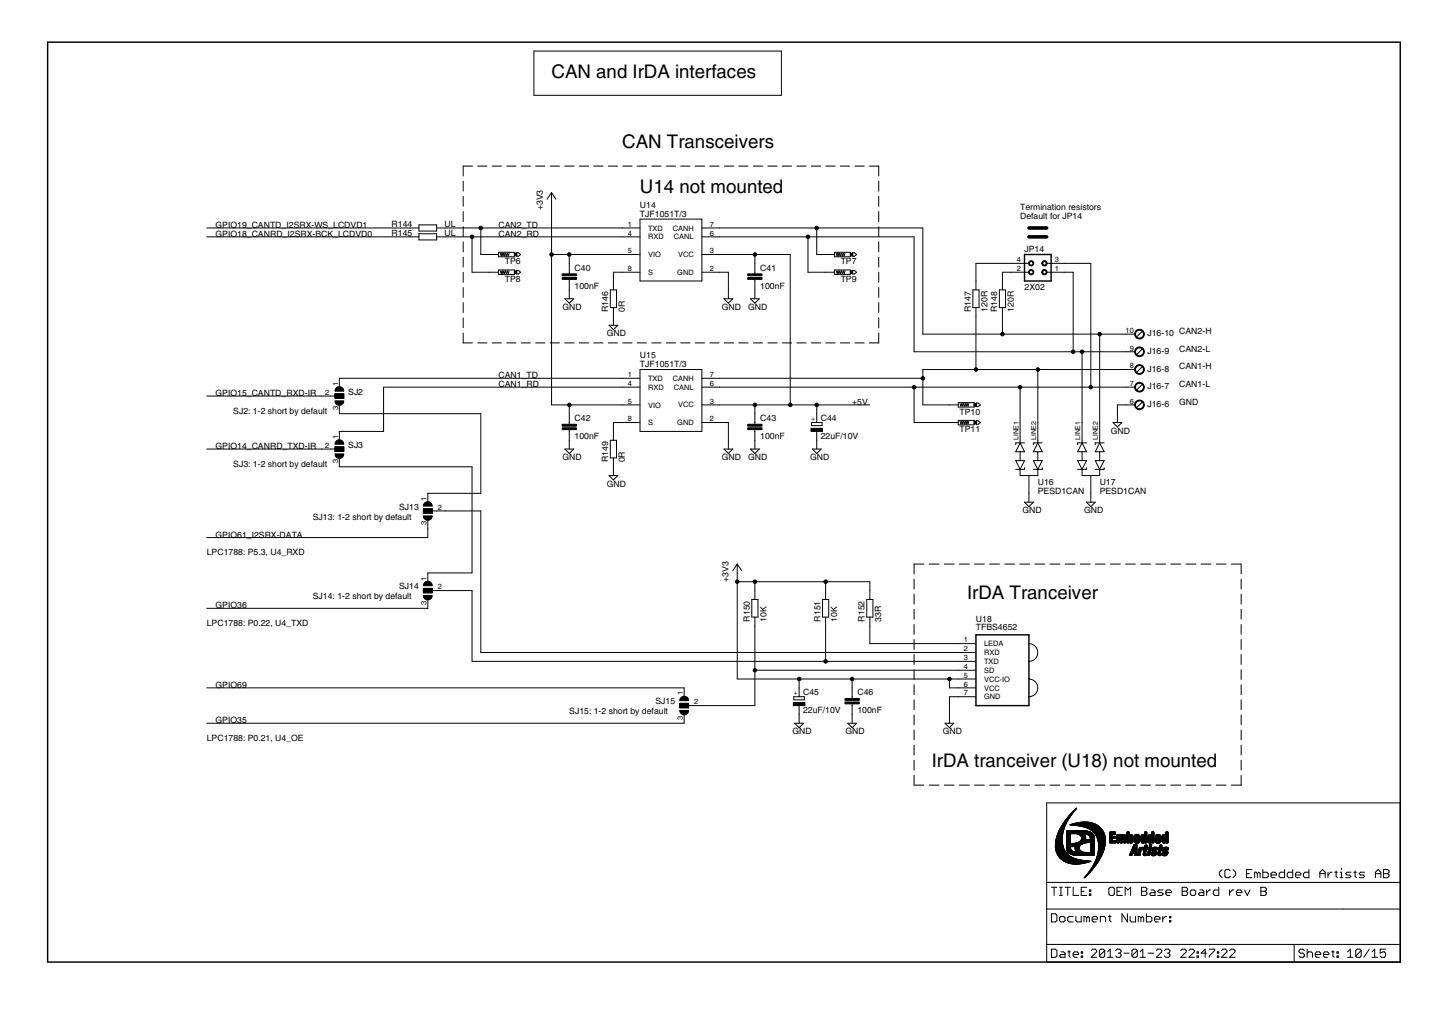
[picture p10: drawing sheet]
<svg xmlns="http://www.w3.org/2000/svg" width="297mm" height="210mm" viewBox="0 0 297 210" stroke-linecap="round" stroke-linejoin="round" font-family="sans-serif">
<defs><g id="words">
<g font-size="4.4">
<text x="113.2" y="15.9">CAN and IrDA interfaces</text>
<text x="127.7" y="30.4">CAN Transceivers</text>
<text x="131.4" y="39.5">U14 not mounted</text>
<text x="198.5" y="123">IrDA Tranceiver</text>
<text x="191.3" y="157.5">IrDA tranceiver (U18) not mounted</text>
</g>
<g font-size="2.1">
<text x="44.3" y="46.8">GPIO19_CANTD_I2SRX-WS_LCDVD1</text>
<text x="80.4" y="46.6">R144</text>
<text x="91.3" y="46.6">UL</text>
<text x="102.3" y="46.8">CAN2_TD</text>
<text x="111.4" y="43.1" transform="rotate(-90 111.4 43.1)">+3V3</text>
<text x="131.4" y="44.5">TJF1051T/3</text>
<text x="131.4" y="42.7">U14</text>
<text x="209.4" y="45">Default for JP14</text>
<text x="209.4" y="43.1">Termination resistors</text>
<text x="44.3" y="48.6">GPIO18_CANRD_I2SRX-BCK_LCDVD0</text>
<text x="80.4" y="48.4">R145</text>
<text x="91.3" y="48.4">UL</text>
<text x="102.3" y="48.6">CAN2_RD</text>
<text x="210.3" y="51.7">JP14</text>
<text x="103.6" y="54.2">TP6</text>
<text x="103.6" y="57.8">TP8</text>
<text x="117.9" y="59.2">100nF</text>
<text x="117.9" y="55.6">C40</text>
<text x="156.1" y="59.2">100nF</text>
<text x="156.1" y="55.6">C41</text>
<text x="172.6" y="54.2">TP7</text>
<text x="172.6" y="57.8">TP9</text>
<text x="210.3" y="59.5">2X02</text>
<text x="115.5" y="63.6">GND</text>
<text x="124.9" y="64" transform="rotate(-90 124.9 64)">R146</text>
<text x="128.3" y="64" transform="rotate(-90 128.3 64)">0R</text>
<text x="148.2" y="63.6">GND</text>
<text x="153.6" y="63.6">GND</text>
<text x="199.3" y="64" transform="rotate(-90 199.3 64)">R147</text>
<text x="202.7" y="64" transform="rotate(-90 202.7 64)">120R</text>
<text x="204.7" y="64" transform="rotate(-90 204.7 64)">R148</text>
<text x="208.1" y="64" transform="rotate(-90 208.1 64)">120R</text>
<text x="124.6" y="69">GND</text>
<text x="235.5" y="69">J16-10 CAN2-H</text>
<text x="102.3" y="77.6">CAN1_TD</text>
<text x="131.4" y="75.4">TJF1051T/3</text>
<text x="131.4" y="73.5">U15</text>
<text x="235.5" y="76.3">J16-8</text>
<text x="235.5" y="72.6">J16-9</text>
<text x="242.1" y="72.2">CAN2-L</text>
<text x="242.1" y="75.8">CAN1-H</text>
<text x="44.3" y="81.3">GPIO15_CANTD_RXD-IR</text>
<text x="71.5" y="81">SJ2</text>
<text x="102.3" y="79.4">CAN1_RD</text>
<text x="174.9" y="83.1">+5V</text>
<text x="235.5" y="83.5">J16-6</text>
<text x="235.5" y="79.9">J16-7</text>
<text x="242.1" y="79.4">CAN1-L</text>
<text x="242.1" y="83.1">GND</text>
<text x="47.9" y="84.9">SJ2: 1-2 short by default</text>
<text x="117.9" y="86.4">C42</text>
<text x="156.1" y="86.4">C43</text>
<text x="168.5" y="90">22uF/10V</text>
<text x="168.5" y="86.4">C44</text>
<text x="197" y="85.1">TP10</text>
<text x="197" y="88.7">TP11</text>
<text x="228" y="89">GND</text>
<text x="44.3" y="92.1">GPIO14_CANRD_TXD-IR</text>
<text x="47.9" y="95.8">SJ3: 1-2 short by default</text>
<text x="71.5" y="91.9">SJ3</text>
<text x="115.5" y="94.4">GND</text>
<text x="117.9" y="90.1">100nF</text>
<text x="124.9" y="94.9" transform="rotate(-90 124.9 94.9)">R149</text>
<text x="128.3" y="94.9" transform="rotate(-90 128.3 94.9)">0R</text>
<text x="148.2" y="94.4">GND</text>
<text x="153.6" y="94.4">GND</text>
<text x="156.1" y="90.1">100nF</text>
<text x="166.3" y="94.4">GND</text>
<text x="124.6" y="99.9">GND</text>
<text x="213" y="101.3">PESD1CAN</text>
<text x="213" y="99.5">U16</text>
<text x="225.7" y="101.3">PESD1CAN</text>
<text x="225.7" y="99.5">U17</text>
<text x="64.2" y="106.7">SJ13: 1-2 short by default</text>
<text x="81.9" y="104.6">SJ13</text>
<text x="209.9" y="105.3">GND</text>
<text x="222.6" y="105.3">GND</text>
<text x="42.4" y="113.9">LPC1788: P5.3, U4_RXD</text>
<text x="44.3" y="110.3">GPIO61_I2SRX-DATA</text>
<text x="149.5" y="119.4" transform="rotate(-90 149.5 119.4)">+3V3</text>
<text x="44.3" y="124.8">GPIO36</text>
<text x="64.2" y="123">SJ14: 1-2 short by default</text>
<text x="81.9" y="120.9">SJ14</text>
<text x="42.4" y="128.4">LPC1788: P0.22, U4_TXD</text>
<text x="153.9" y="127.5" transform="rotate(-90 153.9 127.5)">R150</text>
<text x="157.3" y="127.5" transform="rotate(-90 157.3 127.5)">10K</text>
<text x="168.4" y="127.5" transform="rotate(-90 168.4 127.5)">R151</text>
<text x="171.8" y="127.5" transform="rotate(-90 171.8 127.5)">10K</text>
<text x="177.5" y="127.5" transform="rotate(-90 177.5 127.5)">R152</text>
<text x="180.9" y="127.5" transform="rotate(-90 180.9 127.5)">33R</text>
<text x="200.3" y="129.3">TFBS4652</text>
<text x="200.3" y="127.5">U18</text>
<text x="44.3" y="141.1">GPIO69</text>
<text x="164.9" y="142.6">C45</text>
<text x="176" y="142.7">C46</text>
<text x="44.3" y="148.4">GPIO35</text>
<text x="116.9" y="146.6">SJ15: 1-2 short by default</text>
<text x="134.6" y="144.5">SJ15</text>
<text x="164.9" y="146.2">22uF/10V</text>
<text x="176" y="146.3">100nF</text>
<text x="42.4" y="152">LPC1788: P0.21, U4_OE</text>
<text x="162.7" y="150.7">GND</text>
<text x="173.6" y="150.7">GND</text>
<text x="193.5" y="150.7">GND</text>
</g>
<g font-size="1.8">
<text x="128.9" y="46.5">1</text>
<text x="133" y="47.3">TXD</text>
<text x="138.1" y="47.3">CANH</text>
<text x="145.7" y="46.5">7</text>
<text x="128.9" y="48.3">4</text>
<text x="128.9" y="52">5</text>
<text x="133" y="49.1">RXD</text>
<text x="133" y="52.8">VIO</text>
<text x="138.3" y="49.1">CANL</text>
<text x="139.2" y="52.8">VCC</text>
<text x="145.7" y="52">3</text>
<text x="145.7" y="48.3">6</text>
<text x="208.7" y="53.8">4</text>
<text x="216.5" y="53.8">3</text>
<text x="128.9" y="55.6">8</text>
<text x="133" y="56.4">S</text>
<text x="139" y="56.4">GND</text>
<text x="145.7" y="55.6">2</text>
<text x="208.7" y="55.6">2</text>
<text x="216.5" y="55.6">1</text>
<text x="231.1" y="68.3">10</text>
<text x="231.9" y="71.9">9</text>
<text x="128.9" y="77.4">1</text>
<text x="145.7" y="77.4">7</text>
<text x="231.9" y="75.6">8</text>
<text x="66.8" y="81">2</text>
<text x="69.4" y="79.2" transform="rotate(-90 69.4 79.2)">1</text>
<text x="128.9" y="79.2">4</text>
<text x="128.9" y="82.8">5</text>
<text x="133" y="78.2">TXD</text>
<text x="133" y="80">RXD</text>
<text x="133" y="83.6">VIO</text>
<text x="138.1" y="78.2">CANH</text>
<text x="138.3" y="80">CANL</text>
<text x="139.2" y="83.6">VCC</text>
<text x="145.7" y="82.8">3</text>
<text x="145.7" y="79.2">6</text>
<text x="231.9" y="82.8">6</text>
<text x="231.9" y="79.2">7</text>
<text x="69.4" y="84.2" transform="rotate(-90 69.4 84.2)">3</text>
<text x="128.9" y="86.4">8</text>
<text x="133" y="87.2">S</text>
<text x="139" y="87.2">GND</text>
<text x="145.7" y="86.4">2</text>
<text x="66.8" y="91.9">2</text>
<text x="69.4" y="95.1" transform="rotate(-90 69.4 95.1)">3</text>
<text x="69.4" y="90.1" transform="rotate(-90 69.4 90.1)">1</text>
<text x="87.6" y="107.8" transform="rotate(-90 87.6 107.8)">3</text>
<text x="87.6" y="102.8" transform="rotate(-90 87.6 102.8)">1</text>
<text x="89.9" y="104.6">2</text>
<text x="87.6" y="119.1" transform="rotate(-90 87.6 119.1)">1</text>
<text x="87.6" y="124.1" transform="rotate(-90 87.6 124.1)">3</text>
<text x="89.9" y="120.9">2</text>
<text x="197.8" y="131.8">1</text>
<text x="197.8" y="135.4">3</text>
<text x="197.8" y="133.6">2</text>
<text x="197.8" y="137.3">4</text>
<text x="202" y="136.2">TXD</text>
<text x="202" y="132.6">LEDA</text>
<text x="202" y="134.4">RXD</text>
<text x="140.2" y="142.7" transform="rotate(-90 140.2 142.7)">1</text>
<text x="197.8" y="139.1">5</text>
<text x="197.8" y="140.9">6</text>
<text x="197.8" y="142.7">7</text>
<text x="202" y="138.1">SD</text>
<text x="202" y="139.9">VCC-IO</text>
<text x="202" y="141.7">VCC</text>
<text x="202" y="143.5">GND</text>
<text x="140.2" y="147.7" transform="rotate(-90 140.2 147.7)">3</text>
<text x="142.5" y="144.5">2</text>
</g>
<g font-size="1.6">
<text x="209" y="90.3" transform="rotate(-90 209 90.3)">LINE1</text>
<text x="212.7" y="90.3" transform="rotate(-90 212.7 90.3)">LINE2</text>
<text x="221.8" y="90.3" transform="rotate(-90 221.8 90.3)">LINE1</text>
<text x="225.4" y="90.3" transform="rotate(-90 225.4 90.3)">LINE2</text>
</g>
<g font-size="1.5">
<text x="167.3" y="86.4" transform="rotate(-90 167.3 86.4)">+</text>
<text x="163.6" y="142.7" transform="rotate(-90 163.6 142.7)">+</text>
</g>
</g></defs>
<g fill="#000" stroke="#000" stroke-width=".3">
<path d="M9.8 8.7v188.7zM9.8 8.7h277.6zM287.4 8.7v188.7zM210.3 52.2v5.5zM210.3 52.2h5.5zM210.3 57.7h5.5zM215.8 52.2v5.5zM200.3 130.3v14.5zM211.2 135.7v3.6zM211.2 132.1v3.6zM211.2 130.3v1.8zM200.3 130.3h10.9z"/>
<path d="M200.3 144.8h10.9zM211.2 143v1.8zM211.2 139.3v3.7zM9.8 197.4h277.6z"/>
</g>
<g fill="#000" stroke="#000" stroke-width=".21">
<path d="M109.6 10.5h50.8zM109.6 10.5v9.1zM160.4 10.5v9.1zM109.6 19.6h50.8zM95.1 37.2v2zM95.1 34.1v2zM95.1 34.1h1.9zM98.1 34.1h1.9zM101 34.1h1.9zM104 34.1h1.9zM107 34.1h1.9zM110 34.1h1.9z"/>
<path d="M113.2 39.5l-.9 1.4zM112.9 34.1h2zM115.9 34.1h1.9zM118.9 34.1h1.9zM121.9 34.1h1.9zM124.9 34.1h1.9zM127.8 34.1h2zM130.8 34.1h1.9zM133.8 34.1h1.9zM136.8 34.1h1.9zM139.7 34.1h1.9zM142.7 34.1h1.9z"/>
<path d="M145.7 34.1h1.9zM148.7 34.1h1.9zM151.7 34.1h1.9zM154.6 34.1h1.9zM157.6 34.1h1.9zM160.6 34.1h1.9zM163.6 34.1h1.9zM166.6 34.1h1.9zM169.5 34.1h1.9zM172.5 34.1h1.9zM175.5 34.1h1.9zM178.5 34.1h1.9z"/>
<path d="M180.4 37.2v2zM180.4 34.1v2zM42.4 48.6h41.8zM84.2 46.8h1.8zM84.2 48.6h1.8zM42.4 46.8h41.8zM86 47.4h3.6zM86 46.1v1.3zM86 49.2h3.6zM86 48v1.2zM86 46.1h3.6zM89.6 46.1v1.3z"/>
<path d="M86 48h3.6zM89.6 48v1.2zM89.6 46.8h1.8zM89.6 48.6h1.8zM91.4 48.6h5.5zM95.1 55.9v2zM95.1 52.7v2.1zM95.1 49.6v2.1zM95.1 46.5v2.1zM95.1 43.4v2.1zM95.1 40.3v2zM96.9 48.6h30.8z"/>
<path d="M96.9 48.6v7.3zM91.4 46.8h7.3zM98.7 46.8v5.4zM100.5 52.2h1.8zM100.5 55.9h1.8zM98.7 52.2h1.8zM96.9 55.9h3.6zM102.3 51.8v.9zM102.3 52.7h3.3zM102.3 55.4v.9zM102.3 56.3h3.3zM102.7 51.9l.2 .6z"/>
<path d="M102.7 55.6l.2 .5zM103.1 51.9l-.2 .6zM103.1 55.6l-.2 .5zM103.1 51.9l.2 .6zM103.1 55.6l.2 .5zM103.4 51.9l-.1 .6zM103.4 55.6l-.1 .5zM103.4 51.9l.2 .6zM103.4 55.6l.2 .5zM103.8 51.9l-.2 .6zM103.8 55.6l-.2 .5zM103.8 51.9l.2 .6z"/>
<path d="M103.8 55.6l.2 .5zM104.2 51.9l-.2 .6zM104.2 55.6l-.2 .5zM104.2 51.9l.1 .6zM104.2 55.6l.1 .5zM104.5 51.9l-.2 .6zM104.5 55.6l-.2 .5zM105.6 51.8v.9zM102.3 51.8h3.3zM105.6 55.4v.9zM102.3 55.4h3.3zM106.1 51.9v.7z"/>
<path d="M106.1 52.6h.3zM106.1 55.5v.7zM106.1 56.2h.3zM106.4 52.6l.5-.4zM106.1 51.9h.3zM106.4 56.2l.5-.3zM106.1 55.5h.3zM106.4 51.9l.5 .3zM106.4 55.5l.5 .4zM113.2 39.5v1.8zM113.2 41.3v10.9zM113.2 39.5l.9 1.4z"/>
<path d="M116.9 54v1.9zM116.9 57.7v1.8zM116.9 55.9v.3zM116.9 57.3v.4zM116.9 59.5v1.8zM113.2 52.2h3.7zM116.9 52.2v1.8zM125.3 59.5v3.6zM125.9 57.7v1.8zM125.9 55.9v1.8zM125.3 59.5h1.3zM127.7 46.8h3.7z"/>
<path d="M127.7 48.6h3.7zM127.7 55.9h3.7zM127.7 52.2h3.7zM116.9 52.2h10.8zM98.7 46.8h29zM125.9 55.9h1.8zM131.4 45v12.7zM131.4 57.7h12.7zM144.1 45v12.7zM131.4 45h12.7zM144.1 52.2h3.6zM144.1 55.9h3.6z"/>
<path d="M144.1 46.8h3.6zM144.1 48.6h3.6zM147.7 55.9h1.8zM147.7 52.2h7.3zM147.7 46.8h20zM147.7 48.6h18.2zM149.5 59.5v1.8zM149.5 55.9v3.6zM155 54v1.9zM155 57.7v1.8zM155 55.9v.3zM155 57.3v.4z"/>
<path d="M155 59.5v1.8zM155 52.2v1.8zM155 52.2h7.2zM165.9 48.6h21.7zM165.9 48.6v7.3zM167.7 46.8h21.7zM167.7 46.8v5.4zM169.5 52.2h1.8zM169.5 55.9h1.8zM167.7 52.2h1.8zM165.9 55.9h3.6zM171.3 51.8v.9z"/>
<path d="M171.3 52.7h3.3zM171.3 55.4v.9zM171.3 56.3h3.3zM171.7 51.9l.2 .6zM171.7 55.6l.2 .5zM172 51.9l-.1 .6zM172 55.6l-.1 .5zM172 51.9l.2 .6zM172 55.6l.2 .5zM172.4 51.9l-.2 .6zM172.4 55.6l-.2 .5zM172.4 51.9l.2 .6z"/>
<path d="M172.4 55.6l.2 .5zM172.8 51.9l-.2 .6zM172.8 55.6l-.2 .5zM172.8 51.9l.1 .6zM172.8 55.6l.1 .5zM173.1 51.9l-.2 .6zM173.1 55.6l-.2 .5zM173.1 51.9l.2 .6zM173.1 55.6l.2 .5zM173.5 51.9l-.2 .6zM173.5 55.6l-.2 .5zM174.6 51.8v.9z"/>
<path d="M171.3 51.8h3.3zM174.6 55.4v.9zM171.3 55.4h3.3zM175 51.9v.7zM175 52.6h.4zM175 55.5v.7zM175 56.2h.4zM175.4 52.6l.4-.4zM175 51.9h.4zM175.4 56.2l.4-.3zM175 55.5h.4zM175.4 51.9l.4 .3z"/>
<path d="M175.4 55.5l.4 .4zM180.4 55.9v2zM180.4 52.7v2.1zM180.4 49.6v2.1zM180.4 46.5v2.1zM180.4 43.4v2.1zM180.4 40.3v2zM187.6 48.6v23.6zM189.4 46.8v21.8zM199.7 59.5v3.6zM200.3 57.7v1.8zM200.3 54v3.7z"/>
<path d="M199.7 59.5h1.3zM205.1 59.5v3.6zM205.8 57.7v1.8zM205.8 55.9v1.8zM205.1 59.5h1.3zM207.6 55.9h3.6zM207.6 54h3.6zM205.8 55.9h1.8zM200.3 54h7.3zM214.9 55.9h3.6zM214.9 54h3.6zM218.5 54h5.4z"/>
<path d="M218.5 55.9h1.8zM220.3 55.9v16.3zM223.9 54v25.4zM69.7 77.6v1.8zM78.7 79.4h49zM95.1 68.3v2.1zM95.1 65.2v2zM95.1 62.1v2zM95.1 59v2zM95.1 70.4h1.9zM98.1 70.4h1.9zM101 70.4h1.9z"/>
<path d="M104 70.4h1.9zM107 70.4h1.9zM110 70.4h1.9zM112.9 70.4h2zM115.9 70.4h1.9zM116 61.3h1.8zM116 61.3l.9 .9zM117.8 61.3l-.9 .9zM118.9 70.4h1.9zM121.9 70.4h1.9zM124.9 70.4h1.9zM125 66.7h1.8z"/>
<path d="M125.9 64.9v1.8zM125 66.7l.9 .9zM125.9 63.1v1.8zM126.6 59.5v3.6zM125.3 63.1h1.3zM126.8 66.7l-.9 .9zM127.7 77.6h3.7zM127.7 79.4h3.7zM69.7 77.6h58zM127.8 70.4h2zM130.8 70.4h1.9zM131.4 75.8v12.7z"/>
<path d="M133.8 70.4h1.9zM136.8 70.4h1.9zM139.7 70.4h1.9zM142.7 70.4h1.9zM131.4 75.8h12.7zM145.7 70.4h1.9zM144.1 77.6h3.6zM144.1 79.4h3.6zM147.7 77.6h41.7zM147.7 79.4h39.9zM148.6 61.3h1.8zM148.7 70.4h1.9z"/>
<path d="M148.6 61.3l.9 .9zM150.4 61.3l-.9 .9zM151.7 70.4h1.9zM154.1 61.3h1.8zM154.6 70.4h1.9zM154.1 61.3l.9 .9zM155.9 61.3l-.9 .9zM157.6 70.4h1.9zM160.6 70.4h1.9zM163.6 70.4h1.9zM166.6 70.4h1.9zM169.5 70.4h1.9z"/>
<path d="M172.5 70.4h1.9zM175.5 70.4h1.9zM178.5 70.4h1.9zM180.4 68.3v2.1zM180.4 65.2v2zM180.4 62.1v2zM180.4 59v2zM187.6 79.4h21.8zM187.6 72.2h32.7zM189.4 75.8h10.9zM189.4 75.8v1.8zM189.4 68.6h16.4z"/>
<path d="M200.3 63.1v1.8zM200.3 75.8h12.7zM200.3 64.9v10.9zM201 59.5v3.6zM199.7 63.1h1.3zM205.8 63.1v1.8zM205.8 68.6h19.9zM205.8 64.9v3.7zM206.4 59.5v3.6zM205.1 63.1h1.3zM209.4 79.4h14.5zM220.3 72.2h1.8z"/>
<path d="M222.1 72.2h9.1zM223.9 79.4h7.3zM225.7 68.6h5.5zM231.2 79.4h1.8zM231.2 75.8h1.8zM231.2 72.2h1.8zM231.2 68.6h1.8zM213 75.8h18.2zM234.5 78.9l-1.1 1.1zM233.4 76.3l1.1-1zM234.5 71.6l-1.1 1.1zM233.4 69.1l1.1-1.1z"/>
<path d="M42.4 81.3h23.6zM66 81.3h1.9zM66 92.1h1.9zM42.4 92.1h23.6zM67.9 81.3h.9zM67.9 92.1h.9zM68.8 81.3v.4zM68.8 80.8v.5zM68.8 80.8h1.8zM68.8 92.1v.5zM68.8 91.7v.4zM68.8 91.7h1.8z"/>
<path d="M69.7 83.1v1.8zM69.7 94v1.8zM69.7 88.5v1.8zM69.7 88.5h9zM69.7 95.8h27.2zM69.7 84.9h29zM68.8 81.7h1.8zM70.6 80.8v.9zM68.8 92.6h1.8zM70.6 91.7v.9zM78.7 79.4v9.1zM96.9 95.8v21.8z"/>
<path d="M98.7 84.9v16.3zM113.2 52.2v30.9zM116 92.1h1.8zM116.9 84.9v1.8zM116.9 88.5v1.8zM116.9 86.7v.4zM116.9 88.2v.3zM116.9 90.3v1.8zM116 92.1l.9 .9zM116.9 83.1v1.8zM113.2 83.1h3.7zM117.8 92.1l-.9 .9z"/>
<path d="M125 97.6h1.8zM125.3 90.3v3.7zM125.9 95.8v1.8zM125 97.6l.9 .9zM125.9 88.5v1.8zM125.9 94v1.8zM125.9 86.7v1.8zM126.6 90.3v3.7zM125.3 90.3h1.3zM125.3 94h1.3zM126.8 97.6l-.9 .9zM127.7 86.7h3.7z"/>
<path d="M127.7 83.1h3.7zM116.9 83.1h10.8zM125.9 86.7h1.8zM131.4 88.5h12.7zM144.1 75.8v12.7zM144.1 83.1h3.6zM144.1 86.7h3.6zM147.7 86.7h1.8zM147.7 83.1h7.3zM148.6 92.1h1.8zM149.5 90.3v1.8zM148.6 92.1l.9 .9z"/>
<path d="M149.5 86.7v3.6zM150.4 92.1l-.9 .9zM154.1 92.1h1.8zM155 84.9v1.8zM155 88.5v1.8zM155 86.7v.4zM155 88.2v.3zM155 90.3v1.8zM154.1 92.1l.9 .9zM155 83.1v1.8zM155 83.1h7.2zM155.9 92.1l-.9 .9z"/>
<path d="M162.2 52.2v30.9zM166.6 87.3h2.2zM166.6 86.7v.6zM166.6 86.7h2.2zM166.8 92.1h1.8zM167.7 88.5v1.8zM167.7 84.9v1.8zM167.7 90.3v1.8zM166.8 92.1l.9 .9zM167.7 83.1h10.9zM167.7 83.1v1.8zM162.2 83.1h5.5z"/>
<path d="M168.6 92.1l-.9 .9zM168.8 86.7v.6zM187.6 79.4v7.3zM189.4 77.6v5.5zM194.9 83.1h1.8zM194.9 86.7h1.8zM189.4 83.1h5.5zM187.6 86.7h7.3zM196.7 82.6v.9zM196.7 83.5h3.3zM196.7 86.3v.9zM196.7 87.2h3.3z"/>
<path d="M197.1 82.8l.2 .5zM197.1 86.4l.2 .6zM197.4 82.8l-.1 .5zM197.4 86.4l-.1 .6zM197.4 82.8l.2 .5zM197.4 86.4l.2 .6zM197.8 82.8l-.2 .5zM197.8 86.4l-.2 .6zM197.8 82.8l.2 .5zM197.8 86.4l.2 .6zM198.2 82.8l-.2 .5zM198.2 86.4l-.2 .6z"/>
<path d="M198.2 82.8l.1 .5zM198.2 86.4l.1 .6zM198.5 82.8l-.2 .5zM198.5 86.4l-.2 .6zM198.5 82.8l.2 .5zM198.5 86.4l.2 .6zM198.9 82.8l-.2 .5zM198.9 86.4l-.2 .6zM200 82.6v.9zM196.7 82.6h3.3zM200 86.3v.9zM196.7 86.3h3.3z"/>
<path d="M200.4 82.7v.7zM200.4 83.4h.4zM200.4 86.3v.8zM200.4 87.1h.4zM200.8 83.4l.5-.3zM200.4 82.7h.4zM200.8 87.1l.5-.4zM200.4 86.3h.4zM200.8 82.7l.5 .4zM200.8 86.3l.5 .4zM208.5 96.3h.9zM208.5 94.5h.9z"/>
<path d="M208.5 92.7h.9zM208.5 90.9h.9zM208.5 94.5l.9 1.8zM208.5 90.9v.3zM209.4 86.7v3.6zM209.4 96.3v1.3zM209.4 96.3h.9zM209.4 94.5h.9zM209.4 92.7v1.8zM209.4 92.7h.9zM209.4 90.9l-.9 1.8zM209.4 90.9h.9z"/>
<path d="M209.4 90.3v.6zM210.3 94.5l-.9 1.8zM209.4 79.4v7.3zM209.4 90.9l.9 1.8zM210.3 95.9v.4zM212.1 94.5h.9zM213 90.9l-.9 1.8zM212.1 90.9h.9zM212.1 94.5l.9 1.8zM212.1 90.9v.3zM213 86.7v3.6zM213 94.5h1z"/>
<path d="M213 92.7v1.8zM212.1 96.3h.9zM213 96.3v1.3zM209.4 97.6h3.6zM212.1 92.7h.9zM213 90.9l1 1.8zM213 90.9h1zM213 90.3v.6zM214 94.5l-1 1.8zM213 75.8v10.9zM213 96.3h1zM213 92.7h1z"/>
<path d="M214 95.9v.4zM221.2 96.3h.9zM221.2 94.5h.9zM221.2 92.7h.9zM221.2 90.9h.9zM221.2 94.5l.9 1.8zM221.2 90.9v.3zM222.1 86.7v3.6zM222.1 96.3v1.3zM222.1 96.3h.9zM222.1 94.5h.9zM222.1 92.7v1.8z"/>
<path d="M222.1 92.7h.9zM222.1 90.9l-.9 1.8zM222.1 90.9h.9zM222.1 90.3v.6zM223 94.5l-.9 1.8zM222.1 72.2v14.5zM222.1 90.9l.9 1.8zM223 95.9v.4zM224.8 94.5h.9zM225.7 90.9l-.9 1.8zM224.8 90.9h.9zM224.8 94.5l.9 1.8z"/>
<path d="M224.8 90.9v.3zM225.7 86.7v3.6zM225.7 94.5h1zM225.7 92.7v1.8zM224.8 96.3h.9zM225.7 96.3v1.3zM222.1 97.6h3.6zM224.8 92.7h.9zM225.7 90.9l1 1.8zM225.7 90.9h1zM225.7 90.3v.6zM226.7 94.5l-1 1.8z"/>
<path d="M225.7 68.6v18.1zM225.7 96.3h1zM225.7 92.7h1zM226.7 95.9v.4zM228.5 86.7h1.8zM229.4 84.9v1.8zM228.5 86.7l.9 .9zM229.4 83.1v1.8zM229.4 83.1h1.8zM230.3 86.7l-.9 .9zM231.2 83.1h1.8zM233.4 83.6l1.1-1.1z"/>
<path d="M86.9 105.3h1.8zM86.9 104.4v.9zM87.8 106.7v1.8zM87.8 101.2v1.8zM87.8 117.6v1.8zM87.8 108.5v1.8zM42.4 110.3h45.4zM88.7 104.8v.5zM88.7 104.4v.4zM86.9 104.4h1.8zM88.7 104.8h.9zM89.6 104.8h1.8z"/>
<path d="M91.4 104.8h7.3zM87.8 117.6h9.1zM87.8 101.2h10.9zM151.3 115.7v1.9zM151.3 115.7l-.9 1.4zM151.3 117.6v1.8zM151.3 119.4h3.7zM151.3 115.7l1 1.4zM155 119.4v1.8zM155 119.4h14.5zM169.5 119.4h9.1zM178.6 119.4v1.8z"/>
<path d="M187.6 115.7h2.1zM187.6 115.7v2.1zM190.7 115.7h2.1zM193.8 115.7h2.1zM196.9 115.7h2.1zM200 115.7h2.1zM203.1 115.7h2.1zM206.2 115.7h2.1zM209.3 115.7h2.1zM210.3 103h1.8zM211.2 97.6v3.6zM211.2 101.2v1.8z"/>
<path d="M210.3 103l.9 .9zM212.1 103l-.9 .9zM212.4 115.7h2.1zM215.5 115.7h2.1zM218.7 115.7h2zM221.7 115.7h2.1zM223 103h1.8zM223.9 97.6v3.6zM223.9 101.2v1.8zM223 103l.9 .9zM224.8 103l-.9 .9zM224.9 115.7h2z"/>
<path d="M227.9 115.7h2.1zM231.1 115.7h2zM234.1 115.7h2.1zM237.3 115.7h2zM240.3 115.7h2.1zM243.5 115.7h2zM246.5 115.7h2.1zM249.7 115.7h2zM252.8 115.7h2zM254.8 115.7v2.1zM254.8 118.8v2.1zM86.9 121.6h1.8z"/>
<path d="M86.9 120.7v.9zM87.8 123v1.8zM42.4 124.8h45.4zM88.7 121.2v.4zM88.7 120.7v.5zM86.9 120.7h1.8zM88.7 121.2h.9zM89.6 121.2h1.8zM91.4 121.2h5.5zM96.9 121.2v14.5zM98.7 104.8v29.1zM151.3 119.4v19.9z"/>
<path d="M154.3 123v3.6zM155 121.2v1.8zM155 126.6v1.8zM155 128.4v9.1zM155.6 123v3.6zM154.3 123h1.3zM154.3 126.6h1.3zM164 139.3v1.8zM151.3 139.3h12.7zM168.8 123v3.6zM169.5 121.2v1.8zM169.5 126.6v1.8z"/>
<path d="M169.5 119.4v1.8zM169.5 128.4v7.3zM96.9 135.7h72.6zM170.1 123v3.6zM168.8 123h1.3zM168.8 126.6h1.3zM164 139.3h10.9zM177.9 123v3.6zM178.6 121.2v1.8zM178.6 126.6v1.8zM178.6 128.4v3.7zM179.2 123v3.6z"/>
<path d="M177.9 123h1.3zM177.9 126.6h1.3zM187.6 137.4v2zM187.6 134.3v2zM187.6 131.2v2zM187.6 128.1v2.1zM187.6 125v2zM187.6 121.9v2.1zM187.6 118.8v2.1zM174.9 139.3h20zM196.7 135.7h3.6zM196.7 132.1h3.6z"/>
<path d="M196.7 133.9h3.6zM196.7 137.5h3.6zM196.7 139.3h3.6zM194.9 139.3h1.8zM155 137.5h41.7zM178.6 132.1h18.1zM98.7 133.9h98zM169.5 135.7h27.2zM254.8 121.9v2.1zM254.8 125v2zM254.8 128.1v2.1zM254.8 131.2v2z"/>
<path d="M254.8 134.3v2zM254.8 137.4v2zM139.5 145.2h1.9zM139.5 144.3v.9zM140.4 146.6v1.8zM140.4 141.1v1.9zM42.4 141.1h98zM42.4 148.4h98zM141.4 144.8v.4zM141.4 144.3v.5zM139.5 144.3h1.9zM141.4 144.8h.9z"/>
<path d="M142.3 144.8h1.8zM155 137.5v7.3zM144.1 144.8h10.9zM163 143.6h2.1zM163 143v.6zM163 143h2.1zM163.1 148.4h1.9zM164 144.8v1.8zM164 141.1v1.9zM164 146.6v1.8zM163.1 148.4l.9 .9zM164 149.3l1-.9z"/>
<path d="M165.1 143v.6zM174 148.4h1.8zM174.9 141.1v1.9zM174.9 144.8v1.8zM174.9 143v.3zM174.9 144.4v.4zM174.9 146.6v1.8zM174 148.4l.9 .9zM174.9 139.3v1.8zM175.8 148.4l-.9 .9zM187.6 156v2zM187.6 152.9v2z"/>
<path d="M187.6 149.8v2zM187.6 146.7v2zM187.6 143.6v2zM187.6 140.5v2zM194 148.4h1.8zM194.9 146.6v1.8zM194 148.4l.9 .9zM194.9 143h1.8zM194.9 143v3.6zM194.9 139.3v1.8zM195.8 148.4l-.9 .9zM196.7 141.1h3.6z"/>
<path d="M196.7 143h3.6zM194.9 141.1h1.8zM254.8 140.5v2zM254.8 143.6v2zM254.8 146.7v2zM254.8 149.8v2zM254.8 152.9v2zM254.8 156v2zM254.8 159.1v2zM187.6 159.1v2zM187.6 161.1h2.1zM190.7 161.1h2.1z"/>
<path d="M193.8 161.1h2.1zM196.9 161.1h2.1zM200 161.1h2.1zM203.1 161.1h2.1zM206.2 161.1h2.1zM209.3 161.1h2.1zM212.4 161.1h2.1zM215.5 161.1h2.1zM218.7 161.1h2zM221.7 161.1h2.1zM224.9 161.1h2zM227.9 161.1h2.1z"/>
<path d="M231.1 161.1h2zM234.1 161.1h2.1zM237.3 161.1h2zM240.3 161.1h2.1zM243.5 161.1h2zM246.5 161.1h2.1zM250.3 179v.5zM250.3 179l.6-.6zM251.4 178.7v1.1zM251.4 179.8l.3 .3zM249.7 161.1h2zM251.4 178.7l.3-.3z"/>
<path d="M251.7 178.4h.6zM252.3 178.4l.2 .3zM253.7 179v.5zM253.1 178.4l.6 .6zM252.8 161.1h2zM255.9 178.4v1.7zM255.9 179.3h.6zM255.9 178.4h1.1zM257.6 179h.2zM257.8 179l.3 .3zM258.1 179.3v.8zM258.1 179.3l.3-.3z"/>
<path d="M258.4 179l.3 .3zM258.7 179.3v.8zM259.2 178.4v1.7zM259.2 179h.9zM260.3 179.3v.5zM260.1 179l.2 .3zM260.9 179.3v.5zM261.2 179l-.3 .3zM261.2 179h.5zM261.7 179l.3 .3zM262 179.3v.2zM260.9 179.5h1.1z"/>
<path d="M262.6 179.3v.5zM262.8 179l-.2 .3zM262.8 179h.9zM263.7 178.4v1.7zM264.2 179.3v.5zM264.5 179l-.3 .3zM264.5 179h.9zM265.4 178.4v1.7zM265.9 179.3v.5zM266.2 179l-.3 .3zM266.2 179h.5zM266.7 179l.3 .3z"/>
<path d="M267 179.3v.2zM265.9 179.5h1.1zM267.6 179.3v.5zM267.9 179l-.3 .3zM267.9 179h.8zM268.7 178.4v1.7zM270.9 179l.6-.6zM270.9 179.3h1.1zM271.5 178.4l.5 .6zM272 179v1.1zM273.2 179l-.6 .5zM273.2 179h.2z"/>
<path d="M274 179h.6zM274.3 178.7v1.1zM274.3 179.8l.3 .3zM275.1 179h.3zM275.4 179v1.1zM275.4 178.1v.3zM276.5 179l-.3 .3zM276.2 179.3l.3 .2zM276.5 179h.8zM276.5 179.5h.6zM277.1 179.5l.2 .3zM277.9 179h.5z"/>
<path d="M278.2 178.7v1.1zM278.2 179.8l.2 .3zM279.3 179l-.3 .3zM279 179.3l.3 .2zM279.3 179h.8zM279.3 179.5h.5zM279.8 179.5l.3 .3zM282.3 179l.6-.6zM282.3 179.3h1.2zM282.9 178.4l.6 .6zM283.5 179v1.1zM284 178.4h.9z"/>
<path d="M284 179.3h.9zM284.9 178.4l.2 .3zM284.9 179.3l.2 .2zM285.1 178.7v.3zM285.1 179l-.2 .3zM285.1 179.5v.3zM285.1 179.8l-.2 .3zM214.9 164.7h72.5zM287.4 164.7v16.4zM214.9 197.4h50.8zM214.9 193.8v3.6zM214.9 193.8h50.8z"/>
<path d="M214.9 186.5v7.3zM214.9 181.1v5.4zM214.9 181.1h72.5zM214.9 164.7v16.4zM215.8 194.8v1.6zM215.8 196.4h.9zM215.8 182.1h1.2zM215.8 187.5v1.7zM215.8 189.2h.9zM216.4 182.1v1.6zM216.7 196.4l.3-.2zM215.8 194.8h.9z"/>
<path d="M216.7 189.2l.3-.3zM215.8 187.5h.9zM217 195v1.2zM216.7 194.8l.3 .2zM217 187.8v1.1zM216.7 187.5l.3 .3zM217.8 195.9l-.3 .3zM217.5 183.7h.6zM217.5 182.1h.6zM217.5 188.3v.6zM217.5 188.9l.3 .3zM217.8 195.3h.5z"/>
<path d="M217.5 196.2l.3 .2zM217.8 195.9h.8zM217.8 182.1v1.6zM217.8 189.2h.5zM217.8 188l-.3 .3zM218.3 195.3l.3 .3zM218.3 189.2l.3-.3zM217.8 188h.5zM218.6 195.6v.8zM217.8 196.4h.8zM218.6 182.1h1.1zM218.6 188.3v.6z"/>
<path d="M218.3 188l.3 .3zM219.2 195.3h.5zM219.2 182.1v1.6zM219.2 188.3v.6zM219.2 188.9l.3 .3zM219.5 195v1.2zM219.5 196.2l.2 .2zM219.5 188l-.3 .3zM219.5 189.2h.8zM220.3 195.6v.6zM220.3 195.6l.3-.3zM220.3 182.1v1.6z"/>
<path d="M220.3 183.7h1.1zM219.5 188h.8zM220.3 196.2l.3 .2zM220.6 195.3h.5zM220.9 188v.9zM220.9 188.9l.2 .3zM220.6 196.4h.5zM221.1 195.3l.3 .3zM221.1 189.2h.9zM221.4 195.6v.3zM220.3 195.9h1.1zM222 195.3h.2z"/>
<path d="M222 195.3v.3zM222 196.2h.2zM222 196.2v.2zM222 182.1v1.6zM222 183.7h1.1zM222 182.9h.5zM222 188v1.2zM222.2 195.3v.3zM222 195.6h.2zM222.2 196.2v.2zM222 196.4h.2zM222.5 188v1.2z"/>
<path d="M222.5 188h.3zM222.8 188l.3 .3zM222 182.1h1.1zM223.1 188.3v.9zM223.1 188.3l.3-.3zM223.4 188l.2 .3zM223.6 182.6h.3zM223.6 182.6v.3zM223.6 183.4h.3zM223.6 183.4v.3zM223.6 188.3v.9zM223.9 182.6v.3z"/>
<path d="M223.6 182.9h.3zM223.9 183.4v.3zM223.6 183.7h.3zM225.1 195.3l-1.1 1.1zM224.2 188.3v.6zM224.2 188.3l.3-.3zM224.3 194.8l-.3 .2zM224.2 188.9l.3 .3zM224.5 188h.5zM224.3 194.8h.5zM224.5 189.2h.5zM225 188l.3 .3z"/>
<path d="M224 196.4h1.1zM225.1 195v.3zM224.8 194.8l.3 .2zM225.3 188.3v.3zM224.2 188.6h1.1zM225.7 195v1.2zM225.7 195l.3-.2zM226.8 195l-1.1 1.2zM225.9 188v1.2zM225.9 188h.8zM226 194.8h.5zM225.7 196.2l.3 .2z"/>
<path d="M226.5 194.8l.3 .2zM226 196.4h.5zM226.7 188l.3 .3zM226.8 195v1.2zM226.8 196.2l-.3 .2zM227 188.3v.9zM227.4 195.3l.5-.5zM227.4 196.4h1.1zM227.5 188h.6zM227.6 182.3v1.1zM227.6 183.4l.3 .3zM227.8 187.8v1.1z"/>
<path d="M227.8 188.9l.3 .3zM227.9 194.8v1.6zM227.9 182.1l-.3 .2zM227.9 183.7h.6zM227.9 182.1h.6zM228.7 183.4l-.2 .3zM228.7 182.3v1.1zM228.5 182.1l.2 .2zM229 195l.3-.2zM229.3 194.8h.5zM229 196.2l.3 .2zM229.3 182.1v1.6z"/>
<path d="M229.3 183.7h1.1zM229.3 182.9h.6zM229.8 194.8l.3 .2zM229.6 195.6h.2zM229.8 195.6l.3 .3zM229.3 196.4h.5zM230.1 195v.3zM230.1 195.3l-.3 .3zM230.1 195.9v.3zM230.1 196.2l-.3 .2zM230.3 187.5v1.7zM230.3 187.5l1.1 1.7z"/>
<path d="M229.3 182.1h1.1zM230.7 195.6h1.1zM231 182.1v1.6zM231 182.1l.5 .5zM231.4 187.5v1.7zM231.5 182.6l.6-.5zM232 188v.9zM232 188.9l.3 .3zM232.1 182.1v1.6zM232.3 189.2h.8zM232.4 195v1.2zM232.4 195l.2-.2z"/>
<path d="M233.5 195l-1.1 1.2zM232.6 194.8h.6zM232.4 196.2l.2 .2zM233.1 188v1.2zM233.2 194.8l.3 .2zM232.6 196.4h.6zM233.5 195v1.2zM233.5 196.2l-.3 .2zM233.7 188v1.2zM233.7 188h.2zM233.9 188l.3 .3zM234 195.3l.6-.5z"/>
<path d="M234 196.4h1.1zM234.2 188.3v.9zM234.2 188.3l.3-.3zM234.3 182.1v1.6zM234.3 182.1h.9zM234.3 182.9h.9zM234.5 188l.3 .3zM234.6 194.8v1.6zM234.8 188.3v.9zM235.2 182.1l.2 .2zM235.2 182.9l.2 .3zM234.3 183.7h.9z"/>
<path d="M235.3 187.5v1.7zM235.3 189.2h.9zM235.4 182.3v.3zM235.4 182.6l-.2 .3zM235.4 183.2v.2zM235.4 183.4l-.2 .3zM235.7 195.6h1.1zM236 183.4l.3-.2zM236.2 189.2l.3-.3zM235.3 188h.9zM236.3 182.6h.5zM236 183.4l.3 .3z"/>
<path d="M236.3 183.2h.8zM236.5 188.3v.6zM236.2 188l.3 .3zM236.8 182.6l.3 .3zM237 188.3v.6zM237.3 188l-.3 .3zM237.1 182.9v.8zM236.3 183.7h.8zM237 188.9l.3 .3zM237.3 188h.5zM237.4 196.4l1.1-1.1zM237.4 195l.3-.2z"/>
<path d="M237.7 183.7h.8zM237.7 182.9l.2-.3zM237.3 189.2h.5zM237.8 188l.3 .3zM237.7 182.9l.2 .3zM237.9 182.6h.9zM238.1 188.3v.3zM237 188.6h1.1zM237.7 194.8h.5zM237.4 196.4h1.1zM238.5 195v.3zM238.2 194.8l.3 .2z"/>
<path d="M238.5 183.7l.3-.3zM237.9 183.2h.6zM238.7 188v1.2zM238.7 188.6l.5-.6zM238.5 183.2l.3 .2zM239 195l.3-.2zM239.2 188h.3zM239.3 194.8h.6zM239 196.2l.3 .2zM239.3 182.9v.5zM239.3 182.9l.3-.3zM239.3 183.4l.3 .3z"/>
<path d="M239.6 182.6h.6zM239.9 194.8l.3 .2zM239.6 195.6h.3zM239.9 195.6l.3 .3zM239.3 196.4h.6zM240.1 188h.2zM240.1 188v.3zM240.1 188.9h.2zM240.1 188.9v.3zM240.2 195v.3zM240.2 195.3l-.3 .3zM240.2 195.9v.3z"/>
<path d="M240.2 196.2l-.3 .2zM239.6 183.7h.6zM240.2 182.6l.3 .3zM240.3 188v.3zM240.1 188.3h.2zM240.3 188.9v.3zM240.1 189.2h.2zM240.5 182.9v.3zM239.3 183.2h1.2zM242.4 196.4l1.1-1.1zM242.7 194.8l-.3 .2zM242.7 182.1v1.6z"/>
<path d="M242.7 182.1h.8zM242.7 182.9h.8zM242.7 194.8h.5zM242.4 196.4h1.1zM243.5 195v.3zM243.2 194.8l.3 .2zM243.5 182.1l.3 .2zM243.5 182.9l.3 .3zM242.7 183.7h.8zM243.8 182.3v.3zM243.8 182.6l-.3 .3zM243.8 183.2v.2z"/>
<path d="M243.8 183.4l-.3 .3zM244.1 196.4l1.1-1.1zM244.1 195l.2-.2zM244.3 182.9v.5zM244.3 183.4l.3 .3zM244.6 183.7h.6zM244.6 182.6l-.3 .3zM244.3 194.8h.6zM244.1 196.4h1.1zM245.2 195v.3zM244.9 194.8l.3 .2zM245.4 183.4l-.2 .3z"/>
<path d="M244.6 182.6h.6zM245.4 182.9v.5zM245.2 182.6l.2 .3zM245.7 195.3h.3zM245.7 195.3v.3zM245.7 196.2h.3zM245.7 196.2v.2zM246 195.3v.3zM245.7 195.6h.3zM246 196.2v.2zM245.7 196.4h.3zM246 183.4l.3-.2z"/>
<path d="M246.3 182.6h.5zM246 183.4l.3 .3zM246.3 183.2h.8zM246.6 195.6h1.1zM246.8 182.6l.3 .3zM247.1 182.9v.8zM246.3 183.7h.8zM247.4 194.8v1.6zM247.4 194.8l-.8 .8zM247.7 182.6v1.1zM247.7 183.2l.5-.6zM248.2 194.8h1.1z"/>
<path d="M248.2 196.2v.2zM248.2 182.6h.3zM249.1 182.9v.5zM249.1 182.9l.3-.3zM249.3 194.8v.2zM249.3 195l-1.1 1.2zM249.1 183.4l.3 .3zM249.4 182.6h.8zM249.9 195.3h.3zM249.9 195.3v.3zM249.9 196.2h.3zM249.9 196.2v.2z"/>
<path d="M250.2 195.3v.3zM249.9 195.6h.3zM250.2 196.2v.2zM249.9 196.4h.3zM250.2 182.1v1.6zM249.4 183.7h.8zM250.7 196.4l1.2-1.1zM250.3 179.5l.6 .6zM251 194.8l-.3 .2zM251 194.8h.6zM251.7 180.1h.6zM250.7 196.4h1.2z"/>
<path d="M251.9 195v.3zM251.6 194.8l.3 .2zM252.5 179.8l-.2 .3zM252.4 196.4l1.1-1.1zM252.4 182.6v1.1zM252.4 183.2l.6-.6zM252.7 194.8l-.3 .2zM253 182.6h.3zM253.1 180.1l.6-.6zM252.7 194.8h.5zM252.4 196.4h1.1zM253.5 195v.3z"/>
<path d="M253.2 194.8l.3 .2zM253.8 182.9v.5zM253.8 182.9l.3-.3zM253.8 183.4l.3 .3zM254.1 182.6h.6zM254.1 183.7h.6zM254.7 182.6l.2 .3zM254.9 182.9v.3zM253.8 183.2h1.1zM255.5 182.6l.5 1.1zM255.9 180.1h1.1zM256.6 182.6l-.6 1.1z"/>
<path d="M257.6 179v1.1zM258.8 182.1v1.6zM258.8 182.1h.9zM258.8 182.9h.9zM259.2 180.1h.9zM259.7 182.1l.2 .2zM259.7 182.9l.2 .3zM258.8 183.7h.9zM259.9 182.3v.3zM259.7 182.9l.2-.3zM259.9 183.2v.2zM259.9 183.4l-.2 .3z"/>
<path d="M260.1 180.1l.2-.3zM260.9 179.8l.3 .3zM261.2 180.1h.5zM262.6 179.8l.2 .3zM262.8 180.1h.9zM264.2 179.8l.3 .3zM264.5 180.1h.9zM265.7 193.8v3.6zM265.7 193.8h10zM265.7 197.4h21.7zM265.9 179.8l.3 .3zM266.7 195v.3z"/>
<path d="M266.7 195.3l.2 .3zM266.2 180.1h.5zM266.9 194.8l-.2 .2zM266.9 195.6h.6zM266.7 196.2l.2 .2zM266.9 194.8h.6zM267.5 195.6l.3 .3zM266.9 196.4h.6zM267.5 194.8l.3 .2zM267.8 195.9v.3zM267.8 196.2l-.3 .2zM267.6 179.8l.3 .3z"/>
<path d="M268.3 194.8v1.6zM268.3 195.6l.3-.3zM268.6 195.3h.6zM267.9 180.1h.8zM269.2 195.3l.2 .3zM269.4 195.6v.8zM270 195.6v.6zM270 195.6l.3-.3zM270 196.2l.3 .2zM270.3 195.3h.5zM270.3 196.4h.5zM270.8 195.3l.3 .3z"/>
<path d="M270.9 179v1.1zM271.1 195.6v.3zM270 195.9h1.1zM271.7 195.6v.6zM271.7 195.6l.2-.3zM271.7 196.2l.2 .2zM271.9 195.3h.6zM271.9 196.4h.6zM272.5 195.3l.3 .3zM272.6 179v1.1zM272.8 195.6v.3zM271.7 195.9h1.1z"/>
<path d="M273.3 195.3h.6zM273.6 195v1.2zM273.6 196.2l.3 .2zM274.4 195.3h.3zM274.4 195.3v.3zM274.4 196.2h.3zM274.4 196.2v.2zM274.7 195.3v.3zM274.4 195.6h.3zM274.7 196.2v.2zM274.4 196.4h.3zM275.1 180.1h.6z"/>
<path d="M214.9 186.5h60.8zM275.7 193.8h11.7zM276.2 180.1h.9zM276.6 195.3l.6-.5zM276.6 196.4h1.1zM277.1 180.1l.2-.3zM277.2 194.8v1.6zM278.3 195v1.2zM278.3 195l.3-.2zM278.3 196.2l1.1-1.2zM278.6 194.8h.5zM278.3 196.2l.3 .2z"/>
<path d="M279 180.1h.8zM279.1 194.8l.3 .2zM278.6 196.4h.5zM279.4 195v1.2zM279.4 196.2l-.3 .2zM279.8 180.1l.3-.3zM281.1 194.8l-1.1 1.6zM281.6 195.3l.6-.5zM281.6 196.4h1.2zM282.2 194.8v1.6zM282.3 179v1.1zM283.3 194.8v.8z"/>
<path d="M283.3 195.6l.6-.3zM283.3 196.2l.3 .2zM283.9 195.3h.3zM284 178.4v1.7zM284.2 195.3l.2 .3zM283.6 196.4h.6zM283.3 194.8h1.1zM284.4 195.6v.6zM284.4 196.2l-.2 .2zM284 180.1h.9zM275.7 186.5h11.7zM287.4 186.5v7.3z"/>
<path d="M287.4 193.8v3.6zM287.4 181.1v5.4z"/>
<path d="M211.3 53.6a.55 .55 0 0 1 .9 .2 .55 .55 0 0 1-.4 .8 .55 .55 0 0 1-.7-.6h.2a.36 .36 0 0 1 .5-.3 .36 .36 0 0 1 .1 .6 .36 .36 0 0 1-.6-.1v-.2h-.2z" fill-rule="evenodd"/>
<path d="M211.3 55.4a.55 .55 0 0 1 .9 .2 .55 .55 0 0 1-.4 .8 .55 .55 0 0 1-.7-.5h.2a.36 .36 0 0 1 .5-.3 .36 .36 0 0 1 .1 .5 .36 .36 0 0 1-.6-.1v-.1h-.2z" fill-rule="evenodd"/>
<path d="M214 53.6a.54 .54 0 0 1 .9 .2 .54 .54 0 0 1-.4 .7 .54 .54 0 0 1-.6-.5h.1a.36 .36 0 0 1 .5-.3 .36 .36 0 0 1 .2 .5 .36 .36 0 0 1-.6 0l-.2-.2z" fill-rule="evenodd"/>
<path d="M214 55.4a.54 .54 0 0 1 .9 .2 .54 .54 0 0 1-.3 .7 .54 .54 0 0 1-.7-.4h.1a.36 .36 0 0 1 .5-.4 .36 .36 0 0 1 .2 .6 .36 .36 0 0 1-.6-.1l-.2-.1z" fill-rule="evenodd"/>
<path d="M233.3 78.7a.99 .99 0 0 1 1.5 .3 .99 .99 0 0 1-.7 1.4 .99 .99 0 0 1-1.2-1h.2a.82 .82 0 0 1 1.1-.7 .82 .82 0 0 1 .3 1.3 .82 .82 0 0 1-1.4-.3v-.3h-.2l.1-.3z" fill-rule="evenodd"/>
<path d="M233.1 75.2a1 1 0 0 1 1.6 0 1 1 0 0 1-.5 1.6 1 1 0 0 1-1.3-1h.2a.82 .82 0 0 1 1.1-.8 .82 .82 0 0 1 .3 1.4 .82 .82 0 0 1-1.4-.3v-.3h-.2z" fill-rule="evenodd"/>
<path d="M233.3 71.4a.99 .99 0 0 1 1.5 .4 .99 .99 0 0 1-.7 1.3 .99 .99 0 0 1-1.2-.9h.2a.82 .82 0 0 1 1.1-.8 .82 .82 0 0 1 .3 1.4 .82 .82 0 0 1-1.4-.4v-.2h-.2l.1-.3z" fill-rule="evenodd"/>
<path d="M233.1 68a1 1 0 0 1 1.6-.1 1 1 0 0 1-.5 1.6 1 1 0 0 1-1.3-.9h.2a.82 .82 0 0 1 1.1-.8 .82 .82 0 0 1 .3 1.3 .82 .82 0 0 1-1.4-.3v-.2h-.2z" fill-rule="evenodd"/>
<path d="M68.8 82.3h1.8a.9 .9 0 0 1-.9 .9 .9 .9 0 0 1-.9-.9z" fill-rule="evenodd"/>
<path d="M69 79.7a.9 .9 0 0 1 1-.3 .9 .9 0 0 1 .6 .9h-1.8z" fill-rule="evenodd"/>
<path d="M68.8 93.1h1.8a.9 .9 0 0 1-.9 1 .9 .9 0 0 1-.9-1z" fill-rule="evenodd"/>
<path d="M69 90.6a.9 .9 0 0 1 1-.3 .9 .9 0 0 1 .6 .8h-1.8z" fill-rule="evenodd"/>
<path d="M233.1 82.5a1 1 0 0 1 1.6 0 1 1 0 0 1-.5 1.5 1 1 0 0 1-1.3-.9h.2a.82 .82 0 0 1 1.1-.8 .82 .82 0 0 1 .3 1.3 .82 .82 0 0 1-1.4-.3v-.2h-.2z" fill-rule="evenodd"/>
<path d="M86.9 105.9h1.8a.91 .91 0 0 1-.9 .9 .91 .91 0 0 1-.9-.9z" fill-rule="evenodd"/>
<path d="M87.1 103.3a.92 .92 0 0 1 1-.3 .92 .92 0 0 1 .6 .8h-1.8z" fill-rule="evenodd"/>
<path d="M86.9 122.2h1.8a.91 .91 0 0 1-.9 .9 .91 .91 0 0 1-.9-.9z" fill-rule="evenodd"/>
<path d="M87.1 119.6a.91 .91 0 0 1 1-.3 .91 .91 0 0 1 .6 .9h-1.8z" fill-rule="evenodd"/>
<path d="M139.5 145.8h1.9a.91 .91 0 0 1-1 .9 .91 .91 0 0 1-.9-.9z" fill-rule="evenodd"/>
<path d="M139.8 143.2a.9 .9 0 0 1 1-.3 .9 .9 0 0 1 .6 .9h-1.9z" fill-rule="evenodd"/>
<circle cx="96.9" cy="48.6" r=".36"/>
<circle cx="98.7" cy="46.8" r=".36"/>
<circle cx="113.2" cy="52.2" r=".36"/>
<circle cx="116.9" cy="52.2" r=".36"/>
<circle cx="155" cy="52.2" r=".36"/>
<circle cx="165.9" cy="48.6" r=".36"/>
<circle cx="167.7" cy="46.8" r=".36"/>
<circle cx="187.6" cy="79.4" r=".36"/>
<circle cx="189.4" cy="77.6" r=".36"/>
<circle cx="200.3" cy="75.8" r=".36"/>
<circle cx="205.8" cy="68.6" r=".36"/>
<circle cx="209.4" cy="79.4" r=".36"/>
<circle cx="213" cy="75.8" r=".36"/>
<circle cx="220.3" cy="72.2" r=".36"/>
<circle cx="222.1" cy="72.2" r=".36"/>
<circle cx="223.9" cy="79.4" r=".36"/>
<circle cx="225.7" cy="68.6" r=".36"/>
<circle cx="116.9" cy="83.1" r=".36"/>
<circle cx="155" cy="83.1" r=".36"/>
<circle cx="162.2" cy="83.1" r=".36"/>
<circle cx="167.7" cy="83.1" r=".36"/>
<circle cx="151.3" cy="119.4" r=".36"/>
<circle cx="155" cy="119.4" r=".36"/>
<circle cx="169.5" cy="119.4" r=".36"/>
<circle cx="155" cy="137.5" r=".36"/>
<circle cx="164" cy="139.3" r=".36"/>
<circle cx="169.5" cy="135.7" r=".36"/>
<circle cx="174.9" cy="139.3" r=".36"/>
<circle cx="194.9" cy="139.3" r=".36"/>
</g>
<g fill="#000" stroke="#000" stroke-width=".21">
<path d="M105.6 51.9h.5v.6h-.5zM105.6 55.6h.5v.5h-.5zM115.4 56.9h2.9v.4h-2.9zM115.4 56.2h2.9v.4h-2.9zM153.5 56.9h2.9v.4h-2.9zM153.5 56.2h2.9v.4h-2.9zM174.6 51.9h.4v.6h-.4zM174.6 55.6h.4v.5h-.4zM68.7 80.8h1.9v.9h-1.9zM68.7 91.7h1.9v.9h-1.9zM115.4 87.8h2.9v.4h-2.9zM115.4 87.1h2.9v.3h-2.9z"/>
<path d="M153.5 87.8h2.9v.4h-2.9zM153.5 87.1h2.9v.3h-2.9zM166.5 87.9h2.3v.6h-2.3zM200 82.8h.4v.6h-.4zM200 86.4h.4v.6h-.4zM86.9 104.4h1.8v.9h-1.8zM86.9 120.7h1.8v.9h-1.8zM139.5 144.3h1.9v.9h-1.9zM162.9 144.1h2.3v.7h-2.3zM173.5 144h2.9v.4h-2.9zM173.5 143.3h2.9v.4h-2.9zM216.6 173.8l1.7 .1z"/>
<path d="M216.6 173.8h1.6zM216.6 173.7l1.6 .1zM216.6 173.7h1.6zM216.6 173.6l1.6 .1zM216.6 173.6h1.6zM216.7 173.5l1.5 .1zM216.7 173.5h1.5zM216.7 173.4l1.5 .1zM216.7 173.4h1.5zM216.7 173.4h1.4zM216.7 173.3l1.4 .1zM216.7 173.3h1.4z"/>
<path d="M216.7 173.2l1.4 .1zM216.7 173.2h1.4zM216.7 174l1.6 .1zM216.7 174h1.6zM216.7 173.9l1.6 .1zM216.7 173.9h1.6zM216.7 172.9h1.4zM216.7 172.8l1.4 .1zM216.7 172.8h1.4zM216.7 174.2h1.7zM216.7 174.1l1.7 .1zM216.7 174.1h1.7z"/>
<path d="M216.7 174l1.7 .1zM216.7 173.1l1.4 .1zM216.7 173.1h1.4zM216.7 173l1.4 .1zM216.7 173h1.4zM216.7 172.9l1.4 .1zM216.7 174.3l1.8 .1zM216.7 174.3h1.8zM216.7 174.3h1.7zM216.7 174.2l1.7 .1zM216.7 172.7l1.4 .1zM216.7 172.7h1.4z"/>
<path d="M216.7 172.6l1.4 .1zM216.7 172.6h1.4zM216.7 172.5l1.4 .1zM216.8 174.5l1.8 .1zM216.8 174.5h1.7zM216.8 174.4l1.7 .1zM216.8 174.4h1.7zM216.8 172.5h1.3zM216.8 172.4l1.3 .1zM216.8 172.4h1.3zM216.8 172.3l1.3 .1zM216.8 174.6l1.9 .1z"/>
<path d="M216.8 174.6h1.8zM216.8 172.3h1.3zM216.8 172.2l1.3 .1zM216.8 172.2h1.3zM216.8 172.1l1.3 .1zM216.8 174.8h1.9zM216.8 174.7l1.9 .1zM216.8 174.7h1.9zM216.8 172.1h1.3zM216.8 172l1.3 .1zM216.8 172h1.3zM216.9 174.8h1.9z"/>
<path d="M216.9 174.8l1.9 .1zM216.9 172h1.2zM216.9 171.9l1.2 .1zM216.9 171.9h1.2zM216.9 174.9h1.9zM216.9 174.9l2 .1zM216.9 174.9l1.9 .1zM216.9 171.8l1.2 .1zM216.9 171.8h1.2zM216.9 171.7l1.2 .1zM216.9 171.7h1.2zM216.9 171.6l1.2 .1z"/>
<path d="M217 175l1.9 .1zM217 175h1.9zM217 175.1l2 .1zM217 175.1h2zM217 171.6h1.1zM217 171.5l1.1 .1zM217 171.5h1.1zM217 171.4l1.1 .1zM217 171.4h1.1zM217 175.2h2.1zM217 175.3h2.2zM217 175.2l2.1 .1z"/>
<path d="M217 171.3l1.1 .1zM217 171.3h1.1zM217.1 175.3l2.1 .1zM217.1 175.3h2.1zM217.1 171.2l1 .1zM217.1 171.2h1zM217.1 175.4h2.2zM217.1 171.1l1 .1zM217.1 171.1h1zM217.2 175.5h2.2zM217.2 175.4l2.1 .1zM217.2 171l.9 .1z"/>
<path d="M217.2 171h1zM217.2 175.5l2.3 .1zM217.2 170.9l1 .1zM217.2 170.9h1zM217.2 175.6h2.3zM217.2 170.8l1 .1zM217.3 175.6l2.3 .1zM217.3 175.6h2.3zM217.3 170.8h.9zM217.3 170.7l.9 .1zM217.3 175.7h2.4zM217.3 170.7h.9z"/>
<path d="M217.3 170.6l.9 .1zM217.3 175.7l2.5 .1zM217.3 175.7h2.5zM217.4 170.6h.8zM217.4 170.5l.8 .1zM217.4 175.8h2.4zM217.4 170.5h.9zM217.4 170.4l.9 .1zM217.4 175.8l2.5 .1zM217.4 175.9h2.6zM217.4 170.4h.9zM217.4 170.3l.9 .1z"/>
<path d="M217.5 175.9h2.6zM217.5 170.3h.8zM217.5 175.9l2.6 .1zM217.5 170.2l.9 .1zM217.5 170.2h.9zM217.5 176h2.7zM217.6 170.2h.8zM217.6 170.1l.8 .1zM217.6 176h2.7zM217.6 176l2.8 .1zM217.6 170.1h.8zM217.6 176.1h2.9z"/>
<path d="M217.6 170l.8 .1zM217.6 170h.8zM217.7 176.1h2.9zM217.7 169.9h.8zM217.7 169.9l.7 .1zM217.7 176.1l3 .1zM217.7 176.2h3.1zM217.7 169.8l.8 .1zM217.7 169.8h.8zM217.8 176.2l3.1 .1zM217.8 169.8h.7zM217.8 169.7l.7 .1z"/>
<path d="M217.8 176.3h3.2zM217.8 169.7h.7zM217.8 169.6l.8 .1zM217.9 176.3h3.2zM217.9 169.6h.7zM217.9 169.5l.7 .1zM217.9 176.3l3.4 .1zM217.9 169.5h.7zM218 176.4h3.4zM218 169.4l.7 .1zM218 176.4h3.6zM218 169.4h.6z"/>
<path d="M218 169.3l.7 .1zM218 169.3h.7zM218.1 176.4l3.7 .1zM218.1 169.2l.6 .1zM218.1 176.5h3.9zM218.1 169.2h.6zM218.1 169.2h.7zM218.1 169.1l.7 .1zM218.1 176.5l4.1 .1zM218.2 169.1h.6zM218.2 169l.6 .1zM218.2 176.6h4.3z"/>
<path d="M218.2 176.6h4.6zM218.2 169h.6zM218.3 168.9l.6 .1zM218.3 168.9h.6zM218.3 168.8l.6 .1zM218.3 176.6l4.9 .1zM218.4 168.8l.5 .1zM218.4 176.7h5.2zM218.4 168.8h.5zM218.4 168.7l.5 .1zM218.4 168.7h.6zM218.4 176.7h5.6z"/>
<path d="M218.5 168.7h.5zM218.5 168.6l.5 .1zM218.5 176.7l5.4 .1zM218.5 168.6h.5zM218.5 168.6h.6zM218.6 168.5l.5 .1zM218.6 168.5h.5zM218.6 176.8h5.2zM218.6 168.4l.5 .1zM218.7 176.8h5zM218.7 168.4l.4 .1zM218.7 168.4h.5z"/>
<path d="M218.7 168.3l.5 .1zM218.7 176.8l4.9 .1zM218.8 168.3h.4zM218.8 168.2l.4 .1zM218.8 176.9h4.7zM218.8 168.2h.5zM218.9 168.1l.4 .1zM218.9 168.1h.4zM218.9 176.9l4.4 .1zM218.9 168l.4 .1zM218.9 174.2l.9 .1zM218.9 174.2h.9z"/>
<path d="M218.9 174.1l.9 .1zM218.9 174.1h.9zM218.9 174l.9 .1zM218.9 174l.8 .1zM218.9 174h.8zM218.9 173.9l.8 .1zM218.9 173.9h.8zM218.9 173.8l.8 .1zM218.9 173.8h.8zM218.9 173.8h.9zM218.9 173.4h2.9zM218.9 173.2h3.2z"/>
<path d="M218.9 170.9h5.2zM218.9 170.7l4.9 .1zM218.9 174.3h.9zM218.9 173.7l1 .1zM218.9 173.7h1.3zM218.9 173.7h1.6zM218.9 173.6l1.8 .1zM218.9 173.6h2.8zM218.9 173.5l2.8 .1zM218.9 173.5h2.8zM218.9 173.4l2.9 .1zM218.9 173.3l3 .1z"/>
<path d="M218.9 173.3h3zM218.9 173.2l3.1 .1zM218.9 173.1l3.3 .1zM218.9 173.1h3.4zM218.9 173.1h.8zM218.9 173l.8 .1zM218.9 173h.8zM218.9 172.9l.8 .1zM218.9 172.9h.8zM218.9 172.8l.8 .1zM218.9 172.8h.8zM218.9 172.7l.8 .1z"/>
<path d="M218.9 172.7h.8zM218.9 172.6l.8 .1zM218.9 172.6h.8zM218.9 172.5l.8 .1zM218.9 172.5h.8zM218.9 172.4l.8 .1zM218.9 172.4h.8zM218.9 172.3l.8 .1zM218.9 172.3h.8zM218.9 172.2l.8 .1zM218.9 172.2h.8zM218.9 172.1l.8 .1z"/>
<path d="M218.9 172.1h.8zM218.9 172l.8 .1zM218.9 172h.8zM218.9 171.9l.8 .1zM218.9 171.9h.8zM218.9 171.8l.8 .1zM218.9 171.8h.8zM218.9 171.7l.8 .1zM218.9 171.7h.8zM218.9 171.6l.8 .1zM218.9 171.6h.8zM218.9 171.5l.8 .1z"/>
<path d="M218.9 171.5h.8zM218.9 171.4l.8 .1zM218.9 171.4h.8zM218.9 171.3l.8 .1zM218.9 171.3h.8zM218.9 171.2l.8 .1zM218.9 171.2h.8zM218.9 171.1l.8 .1zM218.9 171.1h.8zM218.9 171l.8 .1zM218.9 171h5.4zM218.9 171h5.3z"/>
<path d="M218.9 170.9l5.3 .1zM218.9 170.8l5.1 .1zM218.9 170.8h5.1zM218.9 170.7l5 .1zM218.9 170.7h4.9zM218.9 170.6l4.7 .1zM218.9 170.6h4.7zM218.9 170.6h4.5zM218.9 170.5l4.4 .1zM218.9 170.5h4.2zM218.9 168l.5 .1zM219 174.4l.9 .1z"/>
<path d="M219 177h4.2zM219 174.4h.9zM219 174.3l.9 .1zM219 168h.4zM219 174.5l1 .1zM219 174.5h1zM219 167.9l.4 .1zM219 174.6h1.1zM219.1 174.5l1 .1zM219.1 167.9h.3zM219.1 174.6l1.1 .1zM219.1 177h3.9z"/>
<path d="M219.1 174.7h1.1zM219.1 170.5h3.8zM219.1 167.8l.4 .1zM219.1 174.7l1.3 .1zM219.1 174.7h1.2zM219.1 174.8h1.4zM219.1 167.8h.4zM219.2 177l3.7 .1zM219.2 167.7l.3 .1zM219.2 174.8l1.7 .1zM219.2 174.8h1.5zM219.2 167.7h.4z"/>
<path d="M219.2 174.9h3.9zM219.3 174.9l5.3 .1zM219.3 167.6l.3 .1zM219.3 167.6h.4zM219.3 177.1h3.4zM219.3 167.5l.4 .1zM219.4 167.5h.4zM219.4 175h5.2zM219.4 170.4l3.2 .1zM219.4 177.1h3.2zM219.4 175l5.2 .1zM219.4 167.4l.4 .1z"/>
<path d="M219.4 167.4h.4zM219.5 167.4h.3zM219.5 175.1h5.1zM219.5 167.3l.3 .1zM219.5 167.3h.4zM219.6 177.1l2.8 .1zM219.6 175.1l5 .1zM219.6 167.2l.3 .1zM219.6 169.2h5.5zM219.6 167.2h.3zM219.6 175.2h5zM219.7 167.2h.3z"/>
<path d="M219.7 175.2h4.9zM219.7 169.2l5.4 .1zM219.7 167.1l.3 .1zM219.7 177.2h2.5zM219.7 169.2h5.3zM219.7 171l4.6 .1zM219.7 167.1h.3zM219.8 175.2l4.8 .1zM219.8 167l.2 .1zM219.8 167h.3zM219.8 169.1l5.2 .1zM219.8 166.9l.3 .1z"/>
<path d="M219.9 175.3h4.7zM219.9 177.2h2.1zM219.9 166.9h.2zM219.9 166.9h.3zM219.9 169.1h5zM220 166.8l.2 .1zM220 166.8h.2zM220.1 175.3l4.5 .1zM220.1 169.1h4.7zM220.1 166.7l.2 .1zM220.1 166.7h.2zM220.1 166.6l.3 .1z"/>
<path d="M220.1 177.2l1.5 .1zM220.1 166.6h.3zM220.2 175.4h4.4zM220.2 169l4.5 .1zM220.2 166.6h.2zM220.2 173.1h2.2zM220.2 169.3h5zM220.2 166.5l.2 .1zM220.3 166.5h.2zM220.3 169h4.3zM220.3 166.4l.2 .1zM220.4 175.4l4.2 .1z"/>
<path d="M220.4 166.4h.1zM220.4 166.3l.2 .1zM220.4 166.3h.2zM220.5 169h4.1zM220.5 166.3h.1zM220.5 177.3h.7zM220.5 175.5h4.1zM220.6 173l1.9 .1zM220.6 166.2l.1 .1zM220.6 166.2h.1zM220.6 169.3l4.7 .1zM220.6 168.9l3.9 .1z"/>
<path d="M220.6 166.1l.2 .1zM220.7 174l.8 .1zM220.7 174h.8zM220.7 173.9l.8 .1zM220.7 166.1h.1zM220.7 174.3h.9zM220.7 174.2l.9 .1zM220.7 174.2h.9zM220.7 174.1l.9 .1zM220.7 174.1h.9zM220.7 174l.9 .1zM220.7 173.9h.9z"/>
<path d="M220.7 173.8l.9 .1zM220.7 173.8h.9zM220.7 173.7l.9 .1zM220.7 173.7h.9zM220.7 174.3l.9 .1zM220.7 173.6l.9 .1zM220.7 173h1.9zM220.7 168.9h3.6zM220.7 166l.2 .1zM220.8 174.4l.9 .1zM220.8 174.4h.9zM220.8 175.5h3.5z"/>
<path d="M220.8 174.5l1 .1zM220.8 174.5h1zM220.8 166h.1zM220.8 165.9l.1 .1zM220.8 174.6h1.1zM220.9 174.6l1 .1zM220.9 174.7h1.1zM220.9 173h1.9zM220.9 169.4h4.4zM220.9 168.8l3.3 .1zM220.9 174.7l1.2 .1zM221 174.8h1.2z"/>
<path d="M221 174.8h1.3zM221 174.8l1.4 .1zM221 172.9l1.9 .1zM221 171.1h3.3zM221.1 168.8l3 .1zM221.1 172.9h2.1zM221.2 169.4h4.2zM221.2 171.1l1.4 .1zM221.3 172.8l2.4 .1zM221.3 168.8h2.7zM221.3 172.8h3.3zM221.3 171.1l1.3 .1z"/>
<path d="M221.4 171.2h1.2zM221.4 172.8h3.2zM221.4 169.4l4 .1zM221.5 172.7l3.1 .1zM221.5 171.2l1.2 .1zM221.5 168.7l2.3 .1zM221.6 172.7h3zM221.6 171.2l1.1 .1zM221.6 171.3h1.1zM221.7 171.3l1 .1zM221.7 169.5h3.8zM221.7 172.6l2.9 .1z"/>
<path d="M221.7 172.6h2.9zM221.7 171.4h1.1zM221.8 172.6h2.8zM221.8 168.7h1.8zM221.8 171.4h1zM221.8 172.5l2.8 .1zM221.8 171.4l1 .1zM221.8 172.5h2.8zM221.8 171.5h1zM221.8 169.5h3.7zM221.9 172.4l2.7 .1zM221.9 172.4h2.7z"/>
<path d="M221.9 171.5l.9 .1zM221.9 171.5h.9zM221.9 171.6h.9zM222 172.3l2.6 .1zM222 172.3h.8zM222 171.6l.8 .1zM222 172.2l.9 .1zM222 172.2h.9zM222 171.7l.9 .1zM222 171.7h.9zM222 172.1l.9 .1zM222 172.1h.9z"/>
<path d="M222 172l.9 .1zM222 172h.9zM222 171.9l.9 .1zM222 171.9h.9zM222 171.8l.9 .1zM222 171.8h.9zM222 169.5l3.6 .1zM222.2 168.7h1.1zM222.2 169.6h3.4zM222.4 169.6l3.3 .1zM222.5 169.7h3.2zM222.6 169.7h3.2z"/>
<path d="M222.7 169.7l3.1 .1zM222.7 179.9h.2zM222.8 171.1l1.6 .1zM222.8 179.8l.1 .1zM222.8 179.8h.2zM222.9 179.7l.1 .1zM222.9 169.8h2.9zM222.9 179.7h.1zM222.9 179.7h.2zM222.9 179.6l.2 .1zM222.9 169.8h3zM223 179.6h.1z"/>
<path d="M223 171.1l1.4 .1zM223 172.3h1.6zM223 179.6h.2zM223 169.8l2.9 .1zM223.1 179.5l.1 .1zM223.1 179.5h.1zM223.1 171.2h1.3zM223.1 179.5h.2zM223.1 179.4l.2 .1zM223.2 179.4h.2zM223.2 169.9h2.8zM223.2 179.3l.2 .1z"/>
<path d="M223.2 171.2l1.3 .1zM223.2 179.3h.2zM223.2 172.3h1.4zM223.3 179.3h.2zM223.3 179.2l.2 .1zM223.3 179.2h.2zM223.3 171.2l1.2 .1zM223.3 179.2h.3zM223.4 171.3h1.1zM223.4 169.9l2.6 .1zM223.4 179.1l.2 .1zM223.4 171.3l1.1 .1z"/>
<path d="M223.4 170h2.7zM223.4 179.1h.3zM223.4 179l.3 .1zM223.4 179h.3zM223.5 179h.2zM223.5 171.4h1zM223.5 170l2.6 .1zM223.5 172.2l1.1 .1zM223.5 178.9l.3 .1zM223.5 178.9h.3zM223.5 171.4h1.1zM223.5 171.4l1.1 .1z"/>
<path d="M223.5 170.1h2.6zM223.6 178.8l.3 .1zM223.6 178.8h.3zM223.6 171.5h1zM223.6 170.1h2.5zM223.6 178.7l.3 .1zM223.7 171.5l.9 .1zM223.7 178.7h.3zM223.7 178.6l.3 .1zM223.7 171.6h.9zM223.7 170.1l2.5 .1zM223.7 178.6h.4z"/>
<path d="M223.7 171.6l.9 .1zM223.7 170.2h2.5zM223.8 178.6h.3zM223.8 171.7l.8 .1zM223.8 171.7h.8zM223.8 178.5l.3 .1zM223.8 178.5h.4zM223.8 172.8l.8 .1zM223.8 172.2h.8zM223.8 172.1l.8 .1zM223.8 171.9l.8 .1zM223.8 171.9h.8z"/>
<path d="M223.8 171.8l.8 .1zM223.8 171.8h.8zM223.8 170.2h2.4zM223.8 172.1h.8zM223.8 172l.8 .1zM223.8 172h.8zM223.9 178.4h.3zM223.9 178.4l.3 .1zM223.9 172.9h.7zM223.9 170.2l2.4 .1zM223.9 178.4h.4zM223.9 170.3h2.4z"/>
<path d="M223.9 174.9h.7zM223.9 174.8l.7 .1zM223.9 174.8h.7zM223.9 174.7l.7 .1zM223.9 174.7h.7zM223.9 174.6l.7 .1zM223.9 174.6h.7zM223.9 174.5l.7 .1zM223.9 174.5h.7zM223.9 174.4l.7 .1zM223.9 174.4h.7zM223.9 174.3l.7 .1z"/>
<path d="M223.9 174.3h.7zM223.9 174.2l.7 .1zM223.9 174.2h.7zM223.9 174.1l.7 .1zM223.9 174.1h.7zM223.9 174l.7 .1zM223.9 174h.7zM223.9 173.9l.7 .1zM223.9 173.9h.7zM223.9 173.8l.7 .1zM223.9 173.8h.7zM223.9 173.7l.7 .1z"/>
<path d="M223.9 173.7h.7zM223.9 173.6l.7 .1zM223.9 173.6h.7zM223.9 173.5l.7 .1zM223.9 173.5h.7zM223.9 173.4l.7 .1zM223.9 173.4h.7zM223.9 173.3l.7 .1zM223.9 173.3h.7zM223.9 173.2l.7 .1zM223.9 173.2h.7zM223.9 173.1l.7 .1z"/>
<path d="M223.9 173.1h.7zM223.9 173l.7 .1zM223.9 173h.7zM223.9 172.9l.7 .1zM223.9 178.3l.4 .1zM224 178.3h.3zM224 178.2l.4 .1zM224 170.3h2.3zM224 178.2h.4zM224 170.3l2.4 .1zM224.1 178.1l.4 .1zM224.1 170.4h2.2z"/>
<path d="M224.1 178.1h.4zM224.1 178l.4 .1zM224.1 170.4l2.3 .1zM224.2 178h.4zM224.2 170.5h2.2zM224.2 177.9l.4 .1zM224.2 177.9h.4zM224.2 177.8l.5 .1zM224.3 177.8l.4 .1zM224.3 177.8h.4zM224.3 170.5l2.1 .1zM224.3 170.6h2.2z"/>
<path d="M224.3 177.7l.4 .1zM224.3 177.7l.5 .1zM224.3 177.7h.5zM224.4 177.6l.5 .1zM224.4 177.6h.5zM224.4 170.6l2.1 .1zM224.4 170.7h2.1zM224.4 177.5l.5 .1zM224.5 177.5h.5zM224.5 170.7l2 .1zM224.5 177.4l.5 .1zM224.5 170.7l2.1 .1z"/>
<path d="M224.5 177.4h.5zM224.5 177.3l.5 .1zM224.5 170.8h2.1zM224.6 177.3l.5 .1zM224.6 177.3h.5zM224.6 170.8l2 .1zM224.6 177.2l.5 .1zM224.6 177.2h.5zM224.6 170.9h2zM224.6 177.2h.6zM224.6 177.1l.6 .1zM224.7 177.1h.5z"/>
<path d="M224.7 177.1h.6zM224.7 170.9l1.9 .1zM224.7 177l.6 .1zM224.7 177h.6zM224.7 171h2zM224.7 171h1.9zM224.7 176.9l.7 .1zM224.7 171l2 .1zM224.8 176.9h.6zM224.8 176.8l.6 .1zM224.8 171.1h1.9zM224.8 176.8h.6z"/>
<path d="M224.8 171.1l1.9 .1zM224.9 176.7l.6 .1zM224.9 171.2h1.9zM224.9 176.7h.6zM224.9 176.6l.6 .1zM224.9 176.6h.7zM224.9 171.2l1.9 .1zM224.9 171.3h1.9zM224.9 176.5l.7 .1zM225 176.4h.7zM225 171.4h1.8zM225 171.3l1.8 .1z"/>
<path d="M225 176.5h.6zM225 176.4l.7 .1zM225 176.3l.7 .1zM225 171.4l1.8 .1zM225 176.3h.7zM225 176.3h.8zM225 176.2l.8 .1zM225 171.5h1.8zM225.1 176.1l.7 .1zM225.1 176.1h.7zM225.1 176.2h.7zM225.1 171.5l1.7 .1z"/>
<path d="M225.1 171.5h1.7zM225.1 176.1h.8zM225.1 176l.8 .1zM225.1 171.6l1.7 .1zM225.1 171.6h1.7zM225.1 176h.8zM225.1 175.9l.9 .1zM225.1 171.7l1.7 .1zM225.1 171.7h1.7zM225.2 175.9h.8zM225.2 175.8l.8 .1zM225.2 175.8h.8z"/>
<path d="M225.2 171.8h1.7zM225.2 171.7l1.6 .1zM225.2 175.7l.8 .1zM225.2 175.7h.9zM225.2 171.9h1.7zM225.2 171.8l1.7 .1zM225.3 175.6l.8 .1zM225.3 175.6h.8zM225.3 172h1.6zM225.3 171.9l1.6 .1zM225.3 175.5l.8 .1zM225.3 175.5h.9z"/>
<path d="M225.3 172.1l1.6 .1zM225.3 172.1h1.6zM225.3 172l1.6 .1zM225.3 175.4l.9 .1zM225.3 175.4h.9zM225.3 172.2l1.6 .1zM225.3 172.2h1.6zM225.3 175.3l.9 .1zM225.3 175.3h.9zM225.3 175.3h1zM225.4 175.2h.9zM225.4 175.1l.9 .1z"/>
<path d="M225.4 175.1h.9zM225.4 172.4h1.5zM225.4 172.3l1.5 .1zM225.4 172.3h1.5zM225.4 175.2l.9 .1zM225.4 175l.9 .1zM225.4 175l1 .1zM225.4 175h1zM225.4 174.9l1 .1zM225.4 172.6h1.5zM225.4 172.5l1.5 .1zM225.4 172.5h1.5z"/>
<path d="M225.4 172.4l1.5 .1zM225.4 174.7l1.1 .1zM225.4 174.7h1.1zM225.4 174.9h1zM225.4 174.8l1.1 .1zM225.4 174.8h1.1zM225.4 172.8h1.5zM225.4 172.7l1.5 .1zM225.4 172.7h1.5zM225.4 172.6l1.5 .1zM225.5 174.7h1zM225.5 174.6l1 .1z"/>
<path d="M225.5 174.6h1zM225.5 174.5l1 .1zM225.5 174.5l1.1 .1zM225.5 174.5h1.1zM225.5 174.4l1.1 .1zM225.5 174.4h1.1zM225.5 173l1.4 .1zM225.5 173h1.4zM225.5 172.9l1.4 .1zM225.5 172.9h1.4zM225.5 172.8l1.4 .1zM225.5 172.8h1.4z"/>
<path d="M225.5 174.3l1.1 .1zM225.5 174.3h1.2zM225.5 174.2l1.2 .1zM225.5 174.2h1.2zM225.5 174.1l1.2 .1zM225.5 174.1h1.2zM225.5 174l1.2 .1zM225.5 174h1.2zM225.5 173.9l1.2 .1zM225.5 173.9h1.2zM225.5 173.8l1.2 .1zM225.5 173.8h1.2z"/>
<path d="M225.5 173.8h1.3zM225.5 173.7l1.3 .1zM225.5 173.7h1.3zM225.5 173.6l1.3 .1zM225.5 173.6h1.3zM225.5 173.5l1.3 .1zM225.5 173.5h1.3zM225.5 173.4l1.3 .1zM225.5 173.4h1.4zM225.5 173.3l1.4 .1zM225.5 173.3h1.4zM225.5 173.2l1.4 .1z"/>
<path d="M225.5 173.2h1.4zM225.5 173.1l1.4 .1zM225.5 173.1h1.4zM227.8 172.9l1.2 .1zM227.8 172.9h1.2zM227.8 172.8l1.2 .1zM227.8 172.8h1.2zM227.8 172.7l1.2 .1zM227.8 172.7h1.2zM227.8 172.6l1.2 .1zM227.8 172.6h1.2zM227.8 172.5l1.2 .1z"/>
<path d="M227.8 172.5h.5zM227.8 172.4l.5 .1zM227.8 172.4h.5zM227.8 172.3l.5 .1zM227.8 172.3h.5zM227.8 172.2l.5 .1zM227.8 172.2h.5zM227.8 172.1l.5 .1zM227.8 172.1h.5zM227.8 172l.5 .1zM227.8 172h.5zM227.8 172h1.1z"/>
<path d="M227.8 171.9l1.1 .1zM227.8 171.9h1.1zM227.8 171.8l1.1 .1zM227.8 171.8h1.1zM227.8 171.7l1.1 .1zM227.8 171.7h1.1zM227.8 171.6l1.1 .1zM227.8 171.6h1.1zM227.8 171.5l.5 .1zM227.8 171.5h.5zM227.8 171.4l.5 .1zM227.8 171.4h.5z"/>
<path d="M227.8 171.3l.5 .1zM227.8 171.3h.5zM227.8 171.2l.5 .1zM227.8 171.2h.5zM227.8 171.1l1.2 .1zM227.8 171.1h1.2zM227.8 171l1.2 .1zM227.8 171h1.2zM227.8 170.9l1.2 .1zM227.8 170.9h1.2zM227.8 170.8l1.2 .1zM227.8 170.8h1.2z"/>
<path d="M227.8 170.7l1.2 .1zM229.2 171.6l.6 .1zM229.2 171.6h1.9zM229.2 171.5l1.9 .1zM229.2 171.5h1.9zM229.2 171.4l1.9 .1zM229.3 172.9l.4 .1zM229.3 172.9h.4zM229.3 172.8l.4 .1zM229.3 172.8h.4zM229.3 172.7l.4 .1zM229.3 172.7h.4z"/>
<path d="M229.3 172.6l.4 .1zM229.3 172.6h.4zM229.3 172.5l.4 .1zM229.3 172.5h.4zM229.3 172.4l.4 .1zM229.3 172.4h.4zM229.3 172.3l.4 .1zM229.3 172.3h.4zM229.3 172.2l.4 .1zM229.3 172.2h.4zM229.3 172.1l.4 .1zM229.3 172.1h.4z"/>
<path d="M229.3 172l.4 .1zM229.3 172h.4zM229.3 171.9l.4 .1zM229.3 171.9h.4zM229.3 171.8l.4 .1zM229.3 171.8h.4zM229.3 171.7l.4 .1zM229.3 171.7h.4zM229.3 171.6l.4 .1zM229.3 171.4h.4zM229.3 171.3l.4 .1zM229.3 171.3h.4z"/>
<path d="M229.7 171.4h.7zM229.8 171.4h.5zM229.8 171.3l.5 .1zM229.8 171.3h.4zM229.9 171.6l.6 .1zM229.9 171.6l.5 .1zM229.9 171.2l.3 .1zM229.9 172.9l.5 .1zM229.9 172.9h.5zM229.9 172.8l.5 .1zM229.9 172.8h.5zM229.9 172.7l.5 .1z"/>
<path d="M229.9 172.7h.5zM229.9 172.6l.5 .1zM229.9 172.6h.5zM229.9 172.5l.5 .1zM229.9 172.5h.5zM229.9 172.4l.5 .1zM229.9 172.4h.5zM229.9 172.3l.5 .1zM229.9 172.3h.5zM229.9 172.2l.5 .1zM229.9 172.2h.5zM229.9 172.1l.5 .1z"/>
<path d="M229.9 172.1h.5zM229.9 172l.5 .1zM229.9 172h.5zM229.9 171.9l.5 .1zM229.9 171.9h.5zM229.9 171.8l.5 .1zM229.9 171.8h.5zM229.9 171.7l.5 .1zM229.9 171.7h.5zM230.4 171.4h.7zM230.4 171.4h.6zM230.4 171.3l.6 .1z"/>
<path d="M230.5 171.3h.4zM230.5 171.6l.6 .1zM230.5 171.2l.4 .1zM230.6 171.7l.5 .1zM230.6 171.7h.5zM230.6 171.6l.5 .1zM230.7 172.9l.4 .1zM230.7 172.9h.4zM230.7 172.8l.4 .1zM230.7 172.8h.4zM230.7 172.7l.4 .1zM230.7 172.7h.4z"/>
<path d="M230.7 172.6l.4 .1zM230.7 172.6h.4zM230.7 172.5l.4 .1zM230.7 172.5h.4zM230.7 172.4l.4 .1zM230.7 172.4h.4zM230.7 172.3l.4 .1zM230.7 172.3h.4zM230.7 172.2l.4 .1zM230.7 172.2h.4zM230.7 172.1l.4 .1zM230.7 172.1h.4z"/>
<path d="M230.7 172l.4 .1zM230.7 172h.4zM230.7 171.9l.4 .1zM230.7 171.9h.4zM230.7 171.8l.4 .1zM230.7 171.8h.4zM230.7 171.7l.4 .1zM231.4 172.9l.4 .1zM231.4 172.9h.4zM231.4 172.8l.4 .1zM231.4 172.8h.4zM231.4 172.8h1.1z"/>
<path d="M231.4 172.6l1.1 .1zM231.4 172.6h.5zM231.4 172.5l.5 .1zM231.4 172.5h.4zM231.4 172.4l.4 .1zM231.4 172.4h.4zM231.4 172.3l.4 .1zM231.4 172.3h.4zM231.4 172.2l.4 .1zM231.4 172.2h.4zM231.4 172.1l.4 .1zM231.4 172.1h.4z"/>
<path d="M231.4 172l.4 .1zM231.4 172h.4zM231.4 171.9l.4 .1zM231.4 171.9h.4zM231.4 171.8l.4 .1zM231.4 171.8h.4zM231.4 171.7l.4 .1zM231.4 171.7h.5zM231.4 171.6l.5 .1zM231.4 171.6l1.1 .1zM231.4 171.6h1.1zM231.4 171.4l1.1 .1z"/>
<path d="M231.4 171.4h1.1zM231.4 171.4h.4zM231.4 171.3l.4 .1zM231.4 171.3h.4zM231.4 171.2l.4 .1zM231.4 171.2h.4zM231.4 171.1l.4 .1zM231.4 171.1h.4zM231.4 171l.4 .1zM231.4 171h.4zM231.4 170.9l.4 .1zM231.4 170.9h.4z"/>
<path d="M231.4 170.8l.4 .1zM231.4 170.8h.4zM231.4 170.7l.4 .1zM231.4 172.7l1.1 .1zM231.4 172.7h1.1zM231.4 171.5l1.1 .1zM231.4 171.5h1.1zM231.8 172.8h.7zM231.9 175.5h.5zM231.9 172.8l.6 .1zM231.9 171.4h.6zM231.9 171.3l.5 .1z"/>
<path d="M231.9 175.4l.5 .1zM231.9 175.4h.5zM231.9 175.3l.5 .1zM231.9 172.9h.5zM231.9 175.3h.6zM231.9 172.9l.5 .1zM231.9 171.3h.5zM232 175.2l.4 .1zM232 175.2h.5zM232 173h.3zM232 171.2l.3 .1zM232 175.1l.5 .1z"/>
<path d="M232 175.1h.5zM232 172.6h.6zM232 175l1.4 .1zM232.1 172.6h.5zM232.1 171.6l.5 .1zM232.1 175h1.3zM232.1 174.9l1.3 .1zM232.1 172.5l.5 .1zM232.1 172.5h.5zM232.1 172.4l.5 .1zM232.1 172.4h.5zM232.1 172.3l.5 .1z"/>
<path d="M232.1 172.3h.5zM232.1 172.2l.5 .1zM232.1 172.2h.5zM232.1 172.1l.5 .1zM232.1 172.1h.5zM232.1 172l.5 .1zM232.1 172h.5zM232.1 171.9l.5 .1zM232.1 171.9h.5zM232.1 171.8l.5 .1zM232.1 171.8h.5zM232.1 171.7l.5 .1z"/>
<path d="M232.1 171.7h.5zM232.1 174.9h1.3zM232.1 174.8l1.3 .1zM232.1 173h.1zM232.2 174.8h1.2zM232.2 174.7l1.2 .1zM232.2 174.7h1.2zM232.2 174.7h.5zM232.2 174.6h.5zM232.2 174.6l.5 .1zM232.3 174.5l.4 .1zM232.3 174.5h.4z"/>
<path d="M232.3 174.4l.4 .1zM232.3 174.4h.5zM232.3 174.3l.5 .1zM232.4 174.3h.4zM232.4 174.2l.4 .1zM232.4 174.2h.4zM232.5 174.1l.3 .1zM232.5 174.1h.4zM232.5 174l.4 .1zM232.5 174h.4zM232.5 173.9l.4 .1zM232.5 173.9h.4z"/>
<path d="M232.6 173.8l.3 .1zM232.6 173.8h.3zM232.6 173.8h.8zM232.6 173.7l.8 .1zM232.6 173.7h.8zM232.6 173.6l.8 .1zM232.7 173.6h.7zM232.7 173.5l.7 .1zM232.7 173.5h.7zM232.7 173.4l.7 .1zM232.7 173.4h.7zM232.8 173.3l.6 .1z"/>
<path d="M232.8 173.3h.6zM232.8 172.6h.5zM232.8 172.6h.4zM232.8 172.5l.4 .1zM232.8 172.5h.4zM232.8 172.4l.4 .1zM232.8 172.4h.4zM232.8 172.3l.4 .1zM232.8 172.3h.4zM232.8 172.2l.4 .1zM232.8 172.2h.4zM232.8 172.1l1.2 .1z"/>
<path d="M232.8 172.1h1.2zM232.8 172l1.2 .1zM232.8 172h1.2zM232.8 171.9l1.2 .1zM232.8 171.9h1.2zM232.8 171.8l.4 .1zM232.8 171.8h.4zM232.8 171.7l.4 .1zM232.8 171.7h.4zM232.8 171.6l.4 .1zM232.8 171.6l.5 .1zM232.8 172.7h1.1z"/>
<path d="M232.8 172.7h1.2zM232.8 172.6l.5 .1zM232.8 171.6h.5zM232.8 171.5l.6 .1zM232.8 171.5h1.2zM232.8 172.8h1.1zM232.8 172.7l1.1 .1zM232.9 175.5h.5zM232.9 175.4l.5 .1zM232.9 175.4h.5zM232.9 175.3l.5 .1zM232.9 175.3h.5z"/>
<path d="M232.9 172.8h1zM232.9 171.4l1 .1zM232.9 171.4h1zM232.9 175.2l.5 .1zM232.9 175.2h.5zM232.9 175.1l.5 .1zM232.9 175.1h.5zM232.9 172.8l.9 .1zM232.9 171.4h.9zM232.9 172.9h.9zM233 174.7h.4zM233 174.6l.4 .1z"/>
<path d="M233 174.6h.4zM233 174.5l.4 .1zM233 174.5h.4zM233 174.4l.4 .1zM233 174.4h.4zM233 174.3l.4 .1zM233 174.3h.4zM233 174.2l.4 .1zM233 174.2h.4zM233 171.3l.8 .1zM233 174.1l.4 .1zM233 174.1h.4z"/>
<path d="M233 174l.4 .1zM233 174h.4zM233 173.9l.4 .1zM233 173.9h.4zM233 173.8l.4 .1zM233 173.8h.4zM233 172.9l.7 .1zM233 171.3h.7zM233.1 173h.6zM233.1 171.2l.6 .1zM233.3 173h.2zM233.4 171.5l.6 .1z"/>
<path d="M233.5 172.6l.5 .1zM233.5 172.6h.5zM233.5 171.6h.5zM233.5 175.5h.5zM233.5 172.5l.5 .1zM233.5 172.5h.5zM233.5 172.4l.5 .1zM233.5 172.4h.5zM233.5 171.8l.5 .1zM233.5 171.8h.5zM233.5 171.7l.5 .1zM233.5 171.7h.5z"/>
<path d="M233.5 171.6l.5 .1zM233.6 175.5h.4zM233.6 175.4l.4 .1zM233.6 175.4h.4zM233.6 175.3l.4 .1zM233.6 175.3h.4zM233.6 175.3h.5zM233.6 175.2l.5 .1zM233.6 175.2h.5zM233.6 175.1l.5 .1zM233.6 175.1h.5zM233.6 175l.5 .1z"/>
<path d="M233.6 175h.5zM233.7 174.9l.4 .1zM233.7 174.9h.4zM233.7 174.8l.4 .1zM233.7 174.8h.4zM233.7 174.7l.5 .1zM233.7 174.7h.5zM233.7 174.6l.5 .1zM233.7 174.5l.5 .1zM233.7 174.5h.5zM233.7 174.4l.5 .1zM233.8 174.6h.4z"/>
<path d="M233.8 174.4l.5 .1zM233.8 174.4h.5zM233.8 174.3l.6 .1zM233.8 174.3h.8zM233.8 174.2l.8 .1zM233.8 174.2h.8zM233.8 174.1l.8 .1zM233.8 174.1h.8zM233.8 174l.9 .1zM233.9 174l.4 .1zM233.9 174h.4zM233.9 173.9l.4 .1z"/>
<path d="M233.9 173.9h.4zM234.2 171.6l.6 .1zM234.2 172.6h.5zM234.2 172.5l.5 .1zM234.2 172.5h.5zM234.2 172.4l.5 .1zM234.2 172.4h.5zM234.2 172.3l.5 .1zM234.2 172.3h.5zM234.2 172.2l.5 .1zM234.2 172.2h.5zM234.2 172.1l.5 .1z"/>
<path d="M234.2 172.1h.5zM234.2 172l.5 .1zM234.2 172h.5zM234.2 171.9l.5 .1zM234.2 171.9h.5zM234.2 171.8l.5 .1zM234.2 171.8h.5zM234.2 171.7l.5 .1zM234.2 171.7h.5zM234.2 171.6l.5 .1zM234.3 172.6h.5zM234.3 172.7h1.1z"/>
<path d="M234.3 172.6l1.1 .1zM234.3 171.6h1.1zM234.3 171.5l1.1 .1zM234.3 171.5h1.1zM234.3 172.8h.6zM234.3 172.8h1.1zM234.3 172.7l1.1 .1zM234.3 171.4l1.1 .1zM234.3 171.4h1.1zM234.3 174l.4 .1zM234.3 172.8l.6 .1zM234.3 171.4h.6z"/>
<path d="M234.4 174h.3zM234.4 173.9l.3 .1zM234.4 172.9h.5zM234.4 171.3l.5 .1zM234.4 172.9l.4 .1zM234.4 171.3h.4zM234.4 173h.4zM234.4 173.9h.3zM234.5 171.2l.3 .1zM234.5 173.9h.2zM234.5 173.8l.2 .1zM234.5 173h.2z"/>
<path d="M234.7 175.3h.6zM234.7 175.2l.6 .1zM234.7 175.2h.6zM234.7 175.4l.6 .1zM234.7 175.4h.6zM234.7 175.3l.6 .1zM234.7 174.2h.9zM234.7 174.1l.9 .1zM234.7 175.2h.5zM234.7 175.1l.5 .1zM234.7 175.1h.5zM234.7 175l.5 .1z"/>
<path d="M234.7 175h.5zM234.7 175.5h.6zM234.7 174.2h.8zM234.7 174.1h.9zM234.7 174l.9 .1zM234.7 174h.9zM234.7 173.9l.9 .1zM234.7 174.9l.5 .1zM234.7 174.9h.5zM234.7 174.8l.5 .1zM234.8 175.5h.5zM234.8 174.8h.4z"/>
<path d="M234.8 174.7l.4 .1zM234.8 174.7h.4zM234.8 173.9h.8zM234.8 174.6l.4 .1zM234.8 174.6h.5zM234.8 174.5l.5 .1zM234.8 174.5h.5zM234.8 175.5l.4 .1zM234.8 171.6l.6 .1zM234.8 174.4l.5 .1zM234.8 174.4h.5zM234.8 174.3l.5 .1z"/>
<path d="M234.8 174.3h.5zM234.9 172.6h.5zM234.9 174.3h.4zM234.9 174.2l.5 .1zM234.9 171.7h.5zM234.9 171.6l.5 .1zM234.9 173.8l.5 .1zM234.9 173.8h.5zM234.9 172.5l.5 .1zM234.9 172.5h.5zM234.9 172.4l.5 .1zM234.9 172.4h.5z"/>
<path d="M234.9 172.3l.5 .1zM234.9 172.3h.5zM234.9 172.2l.5 .1zM234.9 172.2h.5zM234.9 172.1l.5 .1zM234.9 172.1h.5zM234.9 172l.5 .1zM234.9 172h.5zM234.9 171.9l.5 .1zM234.9 171.9h.5zM234.9 171.8l.5 .1zM234.9 171.8h.5z"/>
<path d="M234.9 171.7l.5 .1zM234.9 171.4h.5zM234.9 171.3l.5 .1zM234.9 171.3h.5zM234.9 171.2l.5 .1zM234.9 171.2h.5zM234.9 171.1l.5 .1zM234.9 171.1h.5zM234.9 171l.5 .1zM234.9 171h.5zM234.9 170.9l.5 .1zM234.9 170.9h.5z"/>
<path d="M234.9 170.8l.5 .1zM234.9 170.8h.5zM234.9 170.7l.5 .1zM235 173.7l.5 .1zM235 173.7h.5zM235 173.6l.5 .1zM235 172.9l.4 .1zM235 172.9h.4zM235 172.8l.4 .1zM235 172.8h.4zM235 173.5l.5 .1zM235 173.5h.5z"/>
<path d="M235 173.4l.5 .1zM235 173.6h.5zM235.1 173.4h.4zM235.5 175.5h.5zM235.5 175.4l.5 .1zM235.6 175.4h.4zM235.6 175.3l.4 .1zM235.6 175.3h.4zM235.6 175.2l.4 .1zM235.6 175.2h.4zM235.6 175.2h.5zM235.6 175.1l.5 .1z"/>
<path d="M235.6 175.1h.5zM235.6 175l.5 .1zM235.6 175h.5zM235.6 174.9l.5 .1zM235.6 174.9h.5zM235.7 174.8l.4 .1zM235.7 174.8h.4zM235.7 174.7l.4 .1zM235.7 174.7h.4zM235.7 172.6l1.2 .1zM235.7 172.6h.5zM235.7 172.5l.4 .1z"/>
<path d="M235.7 172.5h.4zM235.7 172.4l.4 .1zM235.7 172.4h.4zM235.7 172.3l.4 .1zM235.7 172.3h.4zM235.7 172.2l.4 .1zM235.7 172.2h.4zM235.7 172.1l.4 .1zM235.7 172.1h.4zM235.7 172l.4 .1zM235.7 172h.4zM235.7 171.9l.4 .1z"/>
<path d="M235.7 171.9h.4zM235.7 171.8l.4 .1zM235.7 171.8h.4zM235.7 171.7l.4 .1zM235.7 171.7h.4zM235.7 171.6l.5 .1zM235.7 171.6l.6 .1zM235.7 171.6h1.2zM235.7 174.6l.5 .1zM235.7 174.6h.5zM235.7 174.5l.5 .1zM235.7 172.7l1.2 .1z"/>
<path d="M235.7 172.7h1.2zM235.7 171.5l1.2 .1zM235.7 171.5h1.2zM235.7 172.8h1.2zM235.7 171.4l1.2 .1zM235.7 171.4h1.2zM235.8 174.5l.4 .1zM235.8 174.5h.4zM235.8 174.4l.4 .1zM235.8 174.4h.4zM235.8 172.8h.6zM235.8 174.3h.4z"/>
<path d="M235.8 174.2l.4 .1zM235.8 174.2h.4zM235.8 172.8l.6 .1zM235.8 171.4h.6zM235.8 174.3l.4 .1zM235.8 174.1l.5 .1zM235.8 174.1h.5zM235.8 174l.5 .1zM235.8 172.9h.5zM235.8 171.3l.5 .1zM235.9 174h.4zM235.9 173.9l.4 .1z"/>
<path d="M235.9 173.9h.4zM235.9 172.9l.4 .1zM235.9 171.3h.4zM235.9 173h.3zM235.9 173.7h.5zM235.9 173.7h.4zM235.9 173.6l.4 .1zM235.9 173.6h.5zM235.9 173.5l.5 .1zM235.9 173.5h.5zM235.9 171.2l.3 .1zM236 173.4l.4 .1z"/>
<path d="M236 173.4h.4zM236 173.3l.4 .1zM236 173.3h.4zM236 173h.1zM236.3 175.2l.5 .1zM236.3 175.2h.4zM236.3 175.1l.4 .1zM236.3 175.3l1 .1zM236.3 175.3h1.1zM236.3 171.6l.6 .1zM236.3 175.1h.4zM236.3 175l.4 .1z"/>
<path d="M236.3 175.4l1 .1zM236.3 175.4h1zM236.3 172.6h.6zM236.3 175.5h.9zM236.4 172.6h.5zM236.4 172.5l.5 .1zM236.4 171.7l.5 .1zM236.4 171.7h.5zM236.4 171.6l.5 .1zM236.4 172.5h.5zM236.4 172.4l.5 .1zM236.4 172.4h.5z"/>
<path d="M236.4 172.3l.5 .1zM236.4 172.3h.5zM236.4 172.2l.5 .1zM236.4 172.2h.5zM236.4 172.1l.5 .1zM236.4 172.1h.5zM236.4 172l.5 .1zM236.4 172h.5zM236.4 171.9l.5 .1zM236.4 171.9h.5zM236.4 171.8l.5 .1zM236.4 171.8h.5z"/>
<path d="M236.4 171.4h.5zM236.4 171.3l.5 .1zM236.4 171.3h.5zM236.4 171.2l.5 .1zM236.4 171.2h.5zM236.4 171.1l.5 .1zM236.4 171.1h.5zM236.4 171l.5 .1zM236.4 171h.5zM236.4 170.9l.5 .1zM236.4 170.9h.5zM236.4 170.8l.5 .1z"/>
<path d="M236.4 170.8h.5zM236.4 170.7l.5 .1zM236.4 175.5h.8zM236.4 174.5l.9 .1zM236.4 174.5l.8 .1zM236.4 174.5h.7zM236.4 174.4l.7 .1zM236.4 174.4l.6 .1zM236.4 174.4h.5zM236.4 174.3l.5 .1zM236.4 174.3h.5zM236.4 172.9l.5 .1z"/>
<path d="M236.4 172.9h.5zM236.4 172.8l.5 .1zM236.4 172.8h.5zM236.5 175.5l.6 .1zM236.5 174.6l.9 .1zM236.5 174.6h.8zM236.5 174.3h.4zM236.5 174.2l.4 .1zM236.5 174.2h.4zM236.5 174.1l.5 .1zM236.5 174.7h.9zM236.5 174.2h.5z"/>
<path d="M236.5 174.1h1.1zM236.6 174.7h.8zM236.6 174.7l.9 .1zM236.6 174l1 .1zM236.6 175.6h.3zM236.6 174.8h.9zM236.6 174h1zM236.7 174.8h.8zM236.7 173.9l.9 .1zM236.7 173.9h.8zM236.8 174.8l.7 .1zM236.8 173.9h.6z"/>
<path d="M236.8 174.9h.7zM236.9 174.9l.6 .1zM236.9 173.8l.5 .1zM236.9 175.2l.5 .1zM237 175.2h.4zM237 175.1l.5 .1zM237 175h.5zM237.1 175.1h.4zM237.1 175l.4 .1zM237.1 174.1l.5 .1zM237.1 172.5l.5 .1zM237.1 172.5h.5z"/>
<path d="M237.1 172.4l.5 .1zM237.1 172.4h.5zM237.1 172.3l.5 .1zM237.1 172.3h.5zM237.1 172.2l.5 .1zM237.1 172.2h.5zM237.1 172.1l1.3 .1zM237.1 172.1h1.3zM237.1 172l1.3 .1zM237.1 172h1.3zM237.1 171.9l1.3 .1zM237.1 171.9h1.3z"/>
<path d="M237.1 171.8l.5 .1zM237.1 171.8h.5zM237.1 171.7l.5 .1zM237.1 171.5l.6 .1zM237.1 172.7h1.2zM237.1 172.6l.5 .1zM237.1 172.6h.5zM237.1 171.7h.5zM237.1 171.6l.5 .1zM237.1 171.6h.5zM237.2 172.7l1.1 .1zM237.2 172.7h1.1z"/>
<path d="M237.2 171.5h1.1zM237.2 174.2h.4zM237.2 174.3l.4 .1zM237.2 174.3h.4zM237.2 174.2l.4 .1zM237.2 172.8h1zM237.2 172.8h1.1zM237.2 171.4l1.1 .1zM237.2 172.8l1 .1zM237.2 171.4h1.1zM237.3 171.4h.9zM237.3 172.9h.8z"/>
<path d="M237.3 171.3l.8 .1zM237.3 172.9l.8 .1zM237.4 171.3h.7zM237.4 173h.6zM237.4 171.2l.6 .1zM237.6 173h.2zM237.7 175.3h.7zM237.7 175.2l.7 .1zM237.7 175.2h.7zM237.7 175.2h.5zM237.7 175.4l.7 .1zM237.7 175.4h.7z"/>
<path d="M237.7 175.3l.7 .1zM237.7 174.2h.9zM237.7 174.1l.9 .1zM237.7 175.1l.5 .1zM237.7 175.1h.5zM237.7 175l.5 .1zM237.7 175h.5zM237.8 175.5h.6zM237.8 174.2h.8zM237.8 174.1h.8zM237.8 174l.9 .1zM237.8 174h.9z"/>
<path d="M237.8 173.9l.9 .1zM237.8 171.5l.5 .1zM237.8 174.9l.5 .1zM237.8 174.9h.5zM237.8 174.8l.5 .1zM237.8 175.5h.5zM237.8 174.8h.5zM237.8 174.7l.5 .1zM237.8 174.7h.5zM237.8 173.9h.9zM237.8 172.6l.5 .1zM237.8 172.6h.5z"/>
<path d="M237.8 171.6h.5zM237.8 174.6l.5 .1zM237.8 174.6h.5zM237.8 174.5l.5 .1zM237.8 174.5h.5zM237.8 172.5l.5 .1zM237.8 172.5h.5zM237.8 172.4l.5 .1zM237.8 172.4h.5zM237.8 171.6l.5 .1zM237.9 175.5l.4 .1zM237.9 174.4l.4 .1z"/>
<path d="M237.9 174.4l.5 .1zM237.9 174.4h.5zM237.9 174.3l.5 .1zM237.9 174.3h.5zM237.9 171.8l.5 .1zM237.9 171.8h.5zM237.9 171.7l.5 .1zM237.9 171.7h.5zM237.9 171.6l.5 .1zM237.9 174.2l.5 .1zM238 173.8l.5 .1zM238 173.8h.5z"/>
<path d="M238 173.7l.5 .1zM238 173.7h.5zM238 173.6l.5 .1zM238.1 173.5l.4 .1zM238.1 173.5h.4zM238.1 173.4l.4 .1zM238.1 173.6h.4zM238.1 173.4h.4zM238.5 175.3h1.1zM238.5 175.2l.5 .1zM238.5 175.2h.5zM238.5 175.1l.5 .1z"/>
<path d="M238.5 175.1h.5zM238.5 175.3l1.1 .1zM238.5 175l.5 .1zM238.5 172.4h.5zM238.5 172.3l.5 .1zM238.5 172.3h.5zM238.5 172.2l.5 .1zM238.5 172.2h.5zM238.5 172.1l.5 .1zM238.5 172.1h.5zM238.5 172l.5 .1zM238.5 172h.5z"/>
<path d="M238.5 171.9l.5 .1zM238.5 171.9h.5zM238.5 171.8l.5 .1zM238.5 171.8h.5zM238.5 171.7l.5 .1zM238.6 175.4h.9zM238.6 172.6h.5zM238.6 172.6h.4zM238.6 172.5l.4 .1zM238.6 172.5h.4zM238.6 171.7l.4 .1zM238.6 171.7h.4z"/>
<path d="M238.6 171.6l.5 .1zM238.6 175.4l.9 .1zM238.6 172.7h1.2zM238.6 172.6l1.2 .1zM238.6 172.4l.4 .1zM238.6 171.6h1.2zM238.6 171.5l1.2 .1zM238.6 175.5h.9zM238.6 172.8h1.2zM238.6 172.7l1.2 .1zM238.6 171.5h1.2zM238.6 171.4l1.2 .1z"/>
<path d="M238.6 172.8h.7zM238.6 171.4h1.2zM238.7 175.5h.7zM238.7 174.5l.8 .1zM238.7 174.5l.7 .1zM238.7 174.4l.6 .1zM238.7 174.4l.5 .1zM238.7 174.4h.5zM238.7 172.9h.5zM238.7 172.8l.6 .1zM238.7 171.4h.5zM238.7 171.3l.5 .1z"/>
<path d="M238.7 174.5h.7zM238.7 174.3l.5 .1zM238.7 174.3h.5zM238.7 175.5l.7 .1zM238.7 174.6h.9zM238.7 174.2l.4 .1zM238.7 174.2h.5zM238.7 172.9l.5 .1zM238.7 171.3h.4zM238.7 174.6l.9 .1zM238.8 174.7h.8zM238.8 174.1l.5 .1z"/>
<path d="M238.8 174.1h1.1zM238.8 174l1 .1zM238.8 173h.3zM238.8 171.2l.3 .1zM238.8 174.7h.9zM238.8 174.7l.9 .1zM238.9 175.6h.3zM238.9 174.8h.9zM238.9 174h.9zM238.9 173h.1zM238.9 174.8h.8zM238.9 173.9l.9 .1z"/>
<path d="M239 174.8l.7 .1zM239 173.9h.7zM239.1 174.9h.7zM239.1 173.9h.6zM239.1 174.9l.7 .1zM239.2 173.8l.4 .1zM239.2 174.9l.6 .1zM239.2 172.6h.6zM239.2 171.6l.6 .1zM239.2 175.2l.5 .1zM239.2 175.2h.5zM239.3 175.2h.4z"/>
<path d="M239.3 175.1l.4 .1zM239.3 175l.4 .1zM239.3 175h.4zM239.3 172.5l.5 .1zM239.3 172.5h.5zM239.3 172.4l.5 .1zM239.3 171.8h.5zM239.3 171.7l.5 .1zM239.3 171.7h.5zM239.3 175.1h.4zM239.3 172.4h.5zM239.3 172.3l.5 .1z"/>
<path d="M239.3 172.3h.5zM239.3 172.2l.5 .1zM239.3 172.2h.5zM239.3 172.1l.5 .1zM239.3 172.1h.5zM239.3 172l.5 .1zM239.3 172h.5zM239.3 171.9l.5 .1zM239.3 171.9h.5zM239.3 171.8l.5 .1zM239.3 171.4h.5zM239.3 171.3l.5 .1z"/>
<path d="M239.3 171.3h.5zM239.3 171.2l.5 .1zM239.3 171.2h.5zM239.3 171.1l.5 .1zM239.3 171.1h.5zM239.3 171l.5 .1zM239.3 171h.5zM239.3 170.9l.5 .1zM239.3 170.9h.5zM239.3 170.8l.5 .1zM239.3 170.8h.5zM239.3 170.7l.5 .1z"/>
<path d="M239.3 170.7l.4 .1zM239.3 174.1l.6 .1zM239.4 172.9l.4 .1zM239.4 172.9h.4zM239.4 172.8l.4 .1zM239.4 172.8h.4zM239.4 174.2h.5zM239.5 174.3l.3 .1zM239.5 174.3h.4zM239.5 174.2l.4 .1zM239.5 174.2h.4z"/>
</g>
<path d="M211.2 132.1a1.82 1.82 0 0 1 1.8 1.8 1.82 1.82 0 0 1-1.8 1.8M211.2 139.3a1.82 1.82 0 0 1 1.8 1.8 1.82 1.82 0 0 1-1.8 1.9" fill="none" stroke="#000" stroke-width=".21"/>
<path d="M211.2 48.6h3.7zM211.2 46.8h3.7z" fill="#000" stroke="#000" stroke-width=".74"/>
<use href="#words"/>
</svg>
